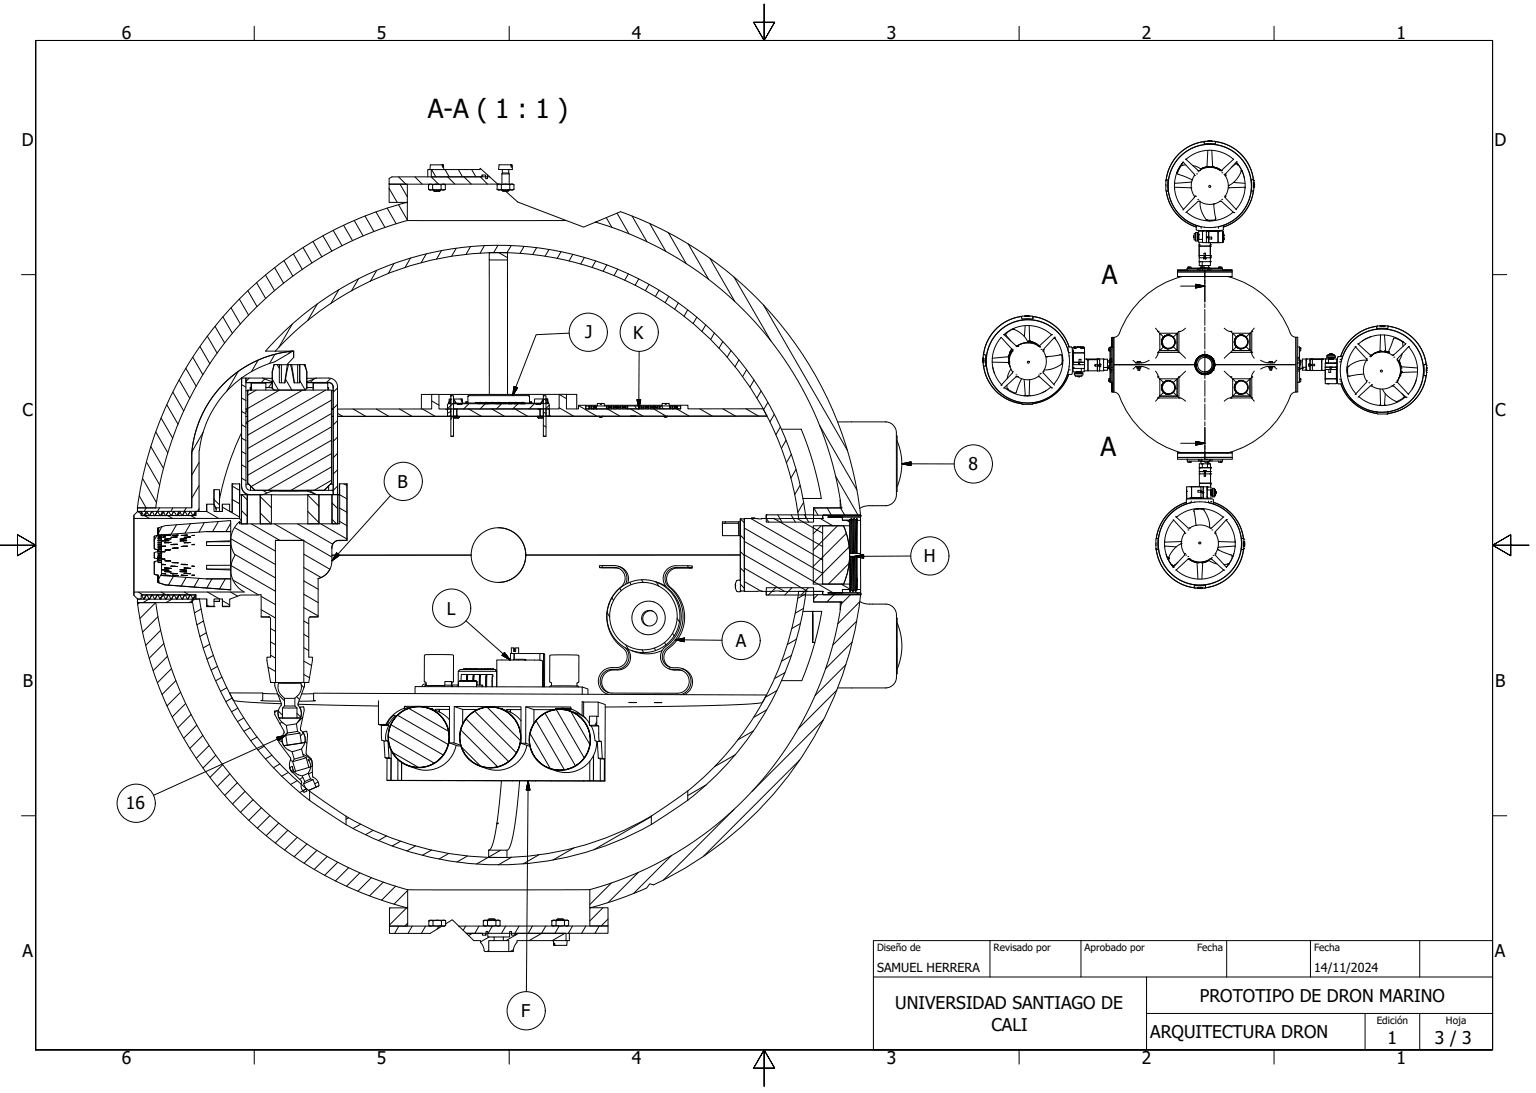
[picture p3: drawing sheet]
<svg xmlns="http://www.w3.org/2000/svg" width="1687mm" height="1200mm" viewBox="0 0 1687 1200" stroke-linecap="round" stroke-linejoin="round" font-family="sans-serif">
<defs><g id="words">
<g font-size="28.8">
<text x="470" y="130">A-A ( 1 : 1 )</text>
<text x="1210" y="312">A</text>
<text x="1209" y="500">A</text>
</g>
<g font-size="19.2">
<text x="134" y="43">6</text>
<text x="414" y="43">5</text>
<text x="694" y="43">4</text>
<text x="974" y="43">3</text>
<text x="1254" y="43">2</text>
<text x="1534" y="43">1</text>
<text x="24" y="160">D</text>
<text x="1641" y="160">D</text>
<text x="643" y="372">J</text>
<text x="696" y="372">K</text>
<text x="25" y="457">C</text>
<text x="1642" y="457">C</text>
<text x="1064" y="516">8</text>
<text x="437" y="535">B</text>
<text x="1015" y="617">H</text>
<text x="491" y="675">L</text>
<text x="808" y="710">A</text>
<text x="25" y="754">B</text>
<text x="1642" y="754">B</text>
<text x="138" y="889">16</text>
<text x="25" y="1051">A</text>
<text x="1642" y="1051">A</text>
<text x="1318" y="1099">PROTOTIPO DE DRON MARINO</text>
<text x="983" y="1108">UNIVERSIDAD SANTIAGO DE</text>
<text x="572" y="1116">F</text>
<text x="1089" y="1131">CALI</text>
<text x="1263" y="1139">ARQUITECTURA DRON</text>
<text x="1524" y="1145">1</text>
<text x="1576" y="1145">3 / 3</text>
<text x="134" y="1168">6</text>
<text x="414" y="1168">5</text>
<text x="694" y="1168">4</text>
<text x="974" y="1168">3</text>
<text x="1254" y="1168">2</text>
<text x="1534" y="1168">1</text>
</g>
<g font-size="13.7">
<text x="963" y="1067">SAMUEL HERRERA</text>
<text x="1443" y="1067">14/11/2024</text>
</g>
<g font-size="11">
<text x="963" y="1044">Diseño de</text>
<text x="1091" y="1044">Revisado por</text>
<text x="1191" y="1044">Aprobado por</text>
<text x="1315" y="1044">Fecha</text>
<text x="1443" y="1044">Fecha</text>
<text x="1512" y="1124">Edición</text>
<text x="1588" y="1124">Hoja</text>
</g>
</g></defs>
<!-- layer: 0 -->
<path d="M0 4h1679v1188h-1679h1679" fill="none" stroke="#fff" stroke-width="1.1"/>
<!-- layer: Borde (ISO) -->
<g fill="none" stroke="#000" stroke-width="1.1">
<path d="M839 4v40l-11-20h23l-12 20 12-20h-23l11 20zM279 29v15M559 29v15M1119 29v15M1399 29v15M39 44v1108v-1108h1600v1108h-1600h1600v-1108zM24 301h15M1639 301h16M0 598h39l-20-11v23l20-12M1639 598l20 12v-23l-20 11h40h-40l20-11v23zM24 895h15M1639 895h16"/>
<path d="M279 1152v16M559 1152v16M839 1152l12 20h-23l11-20v40v-40l-11 20h23zM1119 1152v16M1399 1152v16"/>
</g>
<path d="M959 1032h680v120h-680zM1087 1032v40M1187 1032v40M1347 1032v40M1439 1032v40M1559 1032v40M959 1072h680M1259 1072v80M1259 1112h380M1499 1112v40M1559 1112v40" fill="none" stroke="#000" stroke-width="1.1"/>
<!-- layer: Visible (ISO) -->
<g fill="none" stroke="#000" stroke-width="1.1">
<path d="M1322 156l1 2h12v-2M1322 156h.1M1323 155l-1 1M1323 155a48 48 0 0 0-42 42M1323 155l-7 2-9 3-6 3-6 6-6 6-3 6-3 8-2 8M1326 155h6zM1326 155h5zM1326 155h.1M1327 155h2M1327 155h-4M1327 155h3M1329 155h.1"/>
<path d="M1329 155h1M1329 155h-2M1330 155h5M1330 155h-1M1331 155h.1M1335 155a48 48 0 0 1 42 42M1335 155l9 2 7 3 7 5 6 5 5 6 4 7 2 7 2 8M1335 155v1M1335 156h.1M1299 178h.1M1299 178l13 14a23 23 0 0 0 0 25M1302 175l14 12"/>
<path d="M1327 165l-1 17-1 1h1l-7 3M1331 165l1 17v1h-1l6 2 4 2M1355 175l-5-4-7-4-7-1-9-1-8 1-5 2-6 3-5 4M1355 175l-13 12M1358 178l5 8 4 10M1358 178l-12 13-1 1a23 23 0 0 1 0 25h1M1358 178h.1M1358 180l2 2M1358 180h-1l-4 4M427 196v6h120M472 186l1-5h14v5M474 186h-4v8"/>
<path d="M485 181l1 2h1l-1-2M527 185v1h-53v8h55v-2h4v4h2v-4M529 192v2M538 194h-108M548 181v5h15l-1-5h-14M551 191h8M551 191v11M552 190h7M552 186v4M552 190l-1 1M559 186v4M559 190v1"/>
<path d="M559 191v11M561 181v2h1v-2M1281 197l2 1v12l-3-1zM1292 190l4-7 4-5-4 4-4 8-2 7v9l1 7 2 6 3 6 4 5M1293 190l2 2M1293 190h.1M1295 192h.1M1295 192l14 6M1297 182h.1M1297 182l-4 8M1302 181l-5 1M1309 200l-19 1"/>
<path d="M1310 182l9 3M1316 187h.1M1319 185l1 1M1319 186l4-2 6-1a20 20 0 0 1 12 4 20 20 0 0 0-22-1zM1320 185l3-1-3 1M1324 183h1l-6 2M1333 183h-1l3 1M1333 183h.1M1335 184l3 1-3-1M1335 184h.1M1335 184l6 3M1340 186l1 1"/>
<path d="M1342 187h-1a22 22 0 0 0-25 0M1342 187h-1M1360 180l3 5 3 7 1 7v6v6l-2 7-3 6-5 6M1363 187l-1 4-4 6-3 3-6 4M1363 187h.1M1376 197l-2 1v11h3M1376 197h.1M1376 197h1M1377 197v5M471 208l1 1h16l1-1M471 208l1 1 3-1 12 1 2-1M471 203l1-1 12 1 3-1 2 1"/>
<path d="M471 203v5M472 202l-1 1M475 203v5M476 209l1 1h6l1-1M476 209h8M476 209h.1M484 209h.1M484 203v5M488 202l1 1M489 203v5M546 203l1-1h16l1 1M546 203l2-1 3 1 11-1 2 1"/>
<path d="M546 203v5M551 203v5M551 209h.1M559 209l-1 1h-6l-1-1M559 209h-8M559 209h.1M560 203v5M564 208l-1 1h-16l-1-1M564 208l-2 1-2-1-4 1-5-1-3 1-2-1M564 203v5M1280 202v2M1281 210a48 48 0 0 0 33 39l-12-6-10-9-8-11z"/>
<path d="M1290 205v1M1290 201v1M1290 206h18M1290 206v1M1290 200h.1M1290 200v1M1312 217l-13 13M1312 217h.1M1345 217h1M1346 217l12 13M1355 200l12 1M1367 205v2"/>
<path d="M1367 206h-18M1367 205h.1M1377 209l-2 7-2 7-7 11-10 9-12 6a48 48 0 0 0 33-40zM1377 209h.1M1377 200v6zM1377 204v1M1377 201v5zM1377 202v2M1377 202v1M1377 203h.1M1377 204h.1M1377 206h.1"/>
<path d="M1377 202v3M1377 204v5M1377 203v1M681 232a400 400 0 0 1 264 333M1286 220v1M1299 230h.1M1303 233l5 3 7 4 7 2h7M1318 221v7l3 7a8 8 0 0 0 11 7l2-1M1333 224l2 16-1 1M1354 233l-7 5-6 3-12 1M1355 233l-14-12h-1a23 23 0 0 1-24 0l-14 12M1368 227h.1"/>
<path d="M447 242a380 380 0 0 0-276 316h-20M447 242v-40h-20v20h20a400 400 0 0 0-296 335M447 242h175M654 244a380 380 0 0 1 269 305M1312 259h-1v1M1313 256h-1v7h1M1313 247l1 2M1314 248v1M1315 256v7M1315 255h-2v10h2M1315 256v-1v10v-2M1315 256h.1"/>
<path d="M1315 258h1h-1M1315 257h1h-1M1315 257h.1M1315 257v-1v7v-1M1315 259h.1M1315 258h1M1315 258h.1M1315 259h1M1315 260h1M1315 257h1M1315 258v1M1316 257h.1"/>
<path d="M1316 257l1 6M1316 259h-1v3M1319 251v-2a46 46 0 0 1-28-71 46 46 0 0 1 76 1 46 46 0 0 1-29 70v2M1321 254v12h22v-2M1321 254h.1M1325 254v6h2v-6v11M1325 254h.1M1325 242h.1M1325 242h2M1327 242h2M1327 242h.1M1327 260v1h-2v-1"/>
<path d="M1327 254h-11v3M1331 242h-2M1331 242h.1M1332 242h.1M1332 242h-1M1334 241h.1M1338 254v12M1338 254h.1M1339 254h-13M1339 254h4v1M1339 254h.1M1343 257v1"/>
<path d="M1343 257h.1M1343 255v2M1343 255v2zM1343 259v4M1343 259v2M1343 255h.1M1343 255v4M1343 258v4M1343 259h.1M1343 255v3M1343 258v1M1343 256v1z"/>
<path d="M1343 259v-1v1M1344 248l-1 5h-9h-19l-1-1v-3M1344 247v1M537 277h20v8h-20zM1311 261h.1M1311 260h.1M1311 261h1M1311 260v1M1315 263h.1M1315 262h1h-1M1315 262h1zM1315 262h.1"/>
<path d="M1315 261v1M1315 261h.1M1315 261h1M1315 262h1M1316 263v3h5M1317 263h4M1317 268h.1M1317 270h12M1317 268v13M1317 266v14M1321 263h.1M1322 278h2"/>
<path d="M1322 278v2M1324 278v2M1327 265v1M1327 266h12M1327 266v-5h-2v5M1327 266h.1M1329 268v13zM1329 268v13M1329 266v2M1331 260h-4v2h4M1331 260v2zM1343 263v3z"/>
<path d="M1343 263v1M1343 261v1M1343 262v1M1343 263h.1M1343 262v2M1343 264h.1M1343 264v1zM1343 261v1zM1343 261h.1M1343 262h.1M1343 262v1zM1343 260v-1v1"/>
<path d="M537 285v148M557 285v148M1293 298h60M1304 297h13M1304 294v3M1304 294h13M1304 294h4M1305 293l1 1M1305 293h.1M1305 294h1M1305 293h2h-2l-1 1M1306 293v1"/>
<path d="M1306 293h.1M1306 293h2v1M1308 294h10M1315 294v3M1317 297h1M1317 294h1M1317 294v3M1317 281h.1M1317 280h1M1317 280v7M1317 287h12M1317 287v5h3"/>
<path d="M1318 280h5v3h-6M1318 280h4M1318 297h3M1318 294h1M1318 294v3M1318 294h9M1319 292l-1 2M1319 294h4M1320 294h1M1320 292h.1M1321 294l-1-1h2h-3v1M1321 293h.1"/>
<path d="M1321 293v1M1321 293h2v1M1321 297h.1M1321 297h6M1321 296v1M1322 283v1h2M1322 280l1 3M1323 282h1zM1323 283h1zM1323 294h5M1324 280h.1M1324 284h.1"/>
<path d="M1324 280h4M1325 283l-1 1M1327 294v3M1327 297h2M1327 294h2M1327 292l1 2M1328 294h10M1328 294h.1M1328 280h1M1328 280h-4v3h5M1329 297h14M1329 294h14h-1"/>
<path d="M1329 294v3M1329 287h.1M1329 281v11h-9v-5M1330 294v3M1338 294h4M1339 293l1 1M1339 293h.1M1339 294h1M1339 293h2M1340 293h.1M1340 293v1M1340 293h2v1"/>
<path d="M1341 293h-3v1M1343 296h10l-60 1h11M1343 297h.1M1343 296v1M1343 294v3M1353 296v8h-60v-7M1298 304a106 106 0 0 0-70 64l-5 2M1348 304a106 106 0 0 1 71 64l4 2M1122 348l1 2h11v-2M1122 347a49 49 0 0 0-42 42M1122 347v1M1122 348h.1"/>
<path d="M1122 347l-8 2-7 3-7 4-6 5-5 5-5 9-2 6-2 8M1125 347h6zM1125 347h.1M1126 357l-1 12M1126 347h3M1126 347h4M1127 347h.1M1127 347h-1M1127 347h1M1128 347h1M1128 347h.1M1129 347h.1"/>
<path d="M1130 347h.1M1130 347h-1M1130 347h-8M1130 347h4M1130 357l1 17 1 1h-1l5 1 5 4M1131 347h.1M1134 347h.1M1134 347l7 2 7 2 12 8 8 9 6 13M1134 348v-1a48 48 0 0 1 40 34M1134 348h.1M1512 358v1M1512 358h.1"/>
<path d="M1512 358a48 48 0 0 0-40 33M1512 358l-12 3-7 4-6 4-8 9-4 8-3 5M1515 358h6zM1517 358h3M1517 358h-5M1520 358h5M1525 358a48 48 0 0 1 41 42M1525 358l-1 3h-12v-2M1525 358l7 2 9 4 8 4 5 5 5 7 3 6 3 6 1 8M1099 370h1M1100 370l12 14M1100 370l-6 9-4 11v10l2 10"/>
<path d="M1102 367h1M1103 367l13 13M1105 368v1M1105 369l5 5M1112 361h.1M1112 361l-7 5v2M1112 361l5 2 6 4 6 8M1129 375a20 20 0 0 1 12 5 21 21 0 0 0-12-5zM1130 376a20 20 0 0 0-13 4h-1M1133 377a20 20 0 0 0-16 3M1139 378l-8-3 6 2 4 3M1142 380h-1a23 23 0 0 0-25 0"/>
<path d="M1142 380h-1M1154 367l-5-4-7-3-6-2-9-1-7 1-6 2-6 4-5 3M1155 367l-13 13M1158 370l-13 15a23 23 0 0 1 1 24M1158 370h.1M1160 373l-2-2 4 5 3 7 2 13M1221 370h2M1223 370v30h6M1223 370v60M1269 360l3 4M1272 364l2 3M1272 364h.1"/>
<path d="M1274 366v1M1274 366l4 4M1274 367v17M1276 376h.1M1276 374v1M1276 377h.1M1276 373v1M1276 378v1M1276 372v1M1277 379v1M1277 371h.1M1277 371v1"/>
<path d="M1278 370l-1 1M1279 369l-1 1M1280 369h-1M1281 368h-1M1282 368h-1M1283 368h-1M1284 368a8 8 0 0 0-8 6 8 8 0 0 0 6 9M1284 368a7 7 0 0 1 6 8 7 7 0 0 1-7 6M1289 370l4-4v19M1293 367v17M1295 364l-2 3v-1h-19M1295 364v23h-23"/>
<path d="M1302 360l-4 3-3 1M1344 360l5 4h3l2 3M1354 366v1M1354 366l4 4M1354 367v17M1354 366h19M1356 376h.1M1356 374v1M1356 377h.1M1356 373v1M1356 378v1M1356 372v1"/>
<path d="M1357 379v1M1357 371v1M1358 370l-1 1M1359 369l-1 1M1360 369h-1M1361 368h-1M1362 368h-1M1363 368h-1M1364 368a8 8 0 0 0-8 6 8 8 0 0 0 6 9M1364 368a7 7 0 0 1 6 8 7 7 0 0 1-7 6M1373 366l-4 4M1373 366v19l-4-4"/>
<path d="M1373 367v17M1375 364l-2 3v-1M1375 364v23h-23M1378 360l-3 4M1423 370v30h-6M1423 370h2v60h-2M1423 370v60M1491 377l14 13M1496 374l11-5 13-1 12 2 7 4 5 4M1506 370a39 39 0 0 0-14 8M1516 368v17l-1 1h1l-5 1-4 3M1521 368l1 18h-1h4"/>
<path d="M1531 372v-1h2l7 4M1531 372l-5 11-2 4M1540 375h.1M1540 375l1 5M1544 377l-13 13M1544 377h.1M302 385a332 332 0 0 1 347-92 332 332 0 0 1 228 276M323 385h-31a340 340 0 0 1 356-101 340 340 0 0 1 237 285h-8M323 385v7M323 392l-8 8M1080 395v2M1080 394v1"/>
<path d="M1080 397v4M1080 395h.1M1080 392v6zM1080 397h.1M1080 393v5zM1080 394h.1M1080 389v5M1080 389h1M1081 389h.1M1081 389l2 1v12l-3-1M1090 398h18M1108 398l1 3"/>
<path d="M1108 398v1M1108 390h.1M1108 399l2 4M1109 388h.1M1109 388l-1 3v-1M1110 385l-2 5M1110 385l-1 3M1110 385h.1M1111 384v-1l-2 5M1111 387l1-2-2 5M1111 383l-2 5-1 4v-1l-18 2M1112 383a20 20 0 0 0-3 19 20 20 0 0 1 3-18"/>
<path d="M1112 384v1M1112 385a22 22 0 0 0 0 24M1112 385h.1M1164 390l-15 1M1164 390h2M1164 390h.1M1166 390v4a8 8 0 0 1-7 10l-5 1-7 1M1166 390h.1M1166 393h1M1167 392v1M1167 393v3M1167 397v2"/>
<path d="M1167 397h-1M1167 392h.1M1167 396v1M1167 396l-1 8-2 6-3 7-4 5M1173 383h.1M1173 381h1M1173 386a46 46 0 0 0-70-27 46 46 0 0 0 0 76 46 46 0 0 0 71-29h1M1173 386h1M1174 386l1 1M1174 381h3l1 1v28l-1 1h-5M1178 399h.1M1178 397h.1"/>
<path d="M1178 397v7M1178 385l1 14M1178 385l1 1M1179 387h12M1179 381h-1v4M1180 381h.1M1180 382h2zM1180 381h3M1180 382h.1M1180 381h-1M1180 381h1M1181 382h.1"/>
<path d="M1181 381h1zM1181 381h.1M1181 381h-2h2M1181 381v1M1181 381l-1 1M1181 381h-1M1182 381l1 1M1182 381h1M1182 381h.1M1183 381h.1M1183 381h4M1183 381v1"/>
<path d="M1183 381h1M1184 381h.1M1184 381h-1h1M1184 381h2M1184 381h1h-1M1184 398h1h-6h6v2h-6M1184 398h1M1185 381h.1M1185 394v4h2v-4M1185 394h2zM1186 381h.1M1186 398v2h-1"/>
<path d="M1186 381h1h-1M1186 381h1zM1186 381h1M1187 382h.1M1187 382h1M1187 381h.1M1187 381h-4M1187 381h1h-1M1187 398h4M1188 381h-1M1188 382h-1M1188 382h.1"/>
<path d="M1188 381h2zM1188 381h1M1188 382h2zM1188 381h.1M1189 382h.1M1189 381h.1M1189 381h1M1189 382h-1M1189 382h1M1190 381l1 1v22h-12M1190 381h-11M1190 382h.1"/>
<path d="M1191 386v12M1191 385v1M1191 398h-5v2h5M1191 394h2v1M1193 395h13zM1195 395v12M1195 395h.1M1205 394h.1M1205 394h7M1206 395v-1h-13v1M1208 395v6h-3v-6v6v-1h-2M1208 394h.1"/>
<path d="M1208 400h1M1212 394h.1M1212 394h4v9h-4M1212 394v13h-4M1218 384v-1v2h1M1218 385h.1M1218 384h.1M1218 384h1M1219 384l-1 1M1219 384v1M1219 395v6M1219 395h.1"/>
<path d="M1219 395l-3 1M1219 385v10M1219 395v2M1219 397v8M1219 382v-1v14M1219 382v3M1219 382h-1v2M1219 381h2M1219 395h2M1219 397h2M1219 394h2M1221 381h.1"/>
<path d="M1221 381v-11v60v-10M1221 381v14M1221 395v2M1221 397v6M1244 396l3 2h7M1249 398h3M1249 397v1M1249 397h3M1249 397h.1M1253 397h.1M1253 397v1M1254 398h.1"/>
<path d="M1262 395l-5 3h-3M1272 387l-1 2-2 4M1274 384l-2 3M1274 384v1M1274 385h19M1277 380h.1M1277 380l1 1M1278 381l-4 4M1278 381h1M1279 382h1M1280 382h1M1281 383h1"/>
<path d="M1289 381l4 4M1293 384l2 3 7 6M1293 384v1M1313 400h1M1314 400a10 10 0 0 0 9 10h-1M1314 394h.1M1315 393h.1M1316 392h.1M1323 391h1M1323 390a10 10 0 0 0-10 10 10 10 0 0 0 10 11 10 10 0 0 0 11-10M1323 390a10 10 0 0 1 11 10M1323 391a9 9 0 0 0-9 9"/>
<path d="M1323 390v1M1324 390v1zM1324 391a10 10 0 0 1 9 9 10 10 0 0 0-9-9M1324 392a8 8 0 0 1 7 9 8 8 0 0 1-9 7M1330 392h.1M1332 393h.1M1332 394a11 11 0 0 0-17 0 11 11 0 0 0 5 17 11 11 0 0 0 14-11M1332 394l2 6M1334 400h-1v1M1334 400v1M1352 387l-8 6M1352 387h.1"/>
<path d="M1354 384l-2 3M1354 384v1M1354 385h19M1357 380l1 1M1358 381l-4 4M1358 381h1M1359 382h1M1360 382h1M1361 383h1M1362 383h.1M1373 384l5 9M1373 384v1"/>
<path d="M1384 395l8 3h7l3-3M1394 398h.1M1394 397v1M1394 397h.1M1394 397h3M1397 397h1M1398 397v1h-3M1425 398h1M1425 381h2v13M1425 394h2M1425 392h2M1427 394v10"/>
<path d="M1427 381l1 1h1M1427 397h1l1 1M1428 395v2M1428 395l2 1M1428 395h-3M1429 383h.1M1428 398h.1M1429 382h-1v1M1429 383v2h-2M1429 398h.1M1429 398v2l-2 1M1429 382v1"/>
<path d="M1430 396h.1M1430 396v8M1434 394h1M1435 395v1M1435 396v10M1435 394h.1M1435 395h.1M1439 394h.1M1439 395h.1M1439 394v1M1439 399v3M1439 399h-1v2"/>
<path d="M1439 395v4M1440 394h13M1440 394h13h-13M1441 395v5h-2v-5M1441 394h.1M1441 394h-11v2M1441 394v1M1441 400h3M1444 400v1M1452 394v13M1453 394h.1M1453 394h4"/>
<path d="M1455 399v22h13M1455 399h.1M1456 398h.1M1456 398l-1 1M1456 399h1M1457 399h.1M1457 399h-1M1457 394h.1M1457 391v2h3h7v-2M1458 389v2h2h5v-2M1458 391h-1h10h-2M1458 393h7"/>
<path d="M1459 398h.1M1459 394h.1M1459 394v4M1459 393v1v-1M1459 393v1zM1460 393v1M1460 393v1v-1M1460 389h4zM1461 393v1M1461 388v1h-3h7h-2v-1M1461 388v1h2v-1M1461 388v1"/>
<path d="M1461 389h.1M1461 388h.1M1461 388h1h-1M1461 389h1zM1461 388h2M1462 393v1M1463 393v1M1464 393v1M1464 393v1v-1M1464 394h-8v4M1464 394h4v11M1466 399h1"/>
<path d="M1466 399h-9M1467 399h-1M1467 399h.1M1468 398h.1M1473 391l-3 1-1 1v26l1 2 4 1M1473 396a46 46 0 0 1 70-27 46 46 0 0 1 1 75 46 46 0 0 1-71-27M1473 397h-2M1473 396v1M1473 391h.1M1477 386l-1 1M1488 380l13 14v1M1489 381l-7 11-2 7-1 7"/>
<path d="M1501 395l-7 1-8 3a8 8 0 0 0-6 11v2M1501 395a22 22 0 0 0 0 24v1M1505 390h1a23 23 0 0 1 24 0h1M1505 390h1M1509 388h.1M1515 386l-6 2M1522 386h3zM1524 387l-5-1a19 19 0 0 0-11 3M1524 387a20 20 0 0 0-16 2M1531 390h-1M1535 394l-1 1a21 21 0 0 1 1 23M1535 394h-1"/>
<path d="M1536 396l2 4 1 6-1 5-2 4a20 20 0 0 0 0-19zM1536 396l3 7-1-1 19 2M1536 396v1M1536 396l3 6-1-1M1537 396l1 3M1537 396h.1M1538 399h.1M1540 388l-4 8M1547 381l4 5 3 7 3 11-1 12-5 11M1547 380l-12 14M1547 380h.1M1566 400l-2 1v11h2"/>
<path d="M1566 400h.1M1566 400l1 4M265 415v119a10 10 0 0 0 8 9M265 415v5zM265 415h.1M289 415l10 4M289 415h-19v5h29v-1M289 415h10M299 419h.1M299 420h.1M299 408h.1M299 408v18"/>
<path d="M301 400h6v20h6l4-20M301 400l-2 8v18l2 2h34M301 400l-2 8M307 402v-2h2v20M309 400h7M316 400h1M316 400l-3 20M317 400h2M319 400l4 20h6v-20M319 400h1M320 400h7M320 400l3 20"/>
<path d="M329 400v20M329 402v-2h-2v20M329 400h6M335 400l2 8v18l-2 2M335 400h.1M335 400l2 8M337 408h.1M337 408v18M337 419h.1M337 420h.1M347 415h-10M347 415h14a10 10 0 0 1 10 10v118h-5v-118a5 5 0 0 0-5-5h-24v-1"/>
<path d="M347 415l-10 4M1080 401l2 8 2 7 5 7 5 6 5 5 9 5 6 2 8 2M1080 401a48 48 0 0 0 42 42M1090 403l4 10 6 9M1110 405l-2 5-2 6M1112 409l-12 14M1112 409h.1M1122 416l-6 14M1125 416l1 18M1131 417l-1 17M1146 409h.1M1146 409l12 14"/>
<path d="M1178 404h.1M1178 404h1M1179 404h.1M1179 404v4h3M1181 409h7M1181 409l-1 1h9l-1-1M1181 412v1h1h6v-1M1182 408h.1M1182 408h6M1182 409h-1h7h-1M1182 408v1M1182 409h.1"/>
<path d="M1182 409v-1v1M1182 408v1v-1M1183 409h.1M1183 409v-1v1M1183 409h1M1183 408v1M1183 409l1-1v1M1184 413l1 1M1184 409h.1M1184 408v1M1185 408v1M1185 414h.1"/>
<path d="M1185 413h.1M1186 408v1h-2M1186 409h1M1186 413l-1 1M1186 409v-1v1M1186 409h.1M1186 408v1M1187 409v-1v1M1187 408v1M1187 409h.1M1187 408v1zM1188 408h.1"/>
<path d="M1188 404v4M1189 410v2h-3h-6v-2M1191 404v4h-3M1191 407h14M1203 400v2zM1203 402h.1M1203 400v2M1203 400h.1M1205 402v5M1205 402h3v5h-3zM1205 402h-2M1205 407h.1"/>
<path d="M1205 402h3M1207 401v1M1208 401v1zM1208 402h.1M1209 400h.1M1209 400v2l-1 1M1216 403v3h-4M1216 403h.1M1216 404l3 1M1218 402v2M1218 403h.1M1218 402v3h1"/>
<path d="M1218 418v-1v2h1M1218 418h.1M1218 404h.1M1218 403h1M1218 418h1M1219 403l-1 1M1219 403v1M1219 418h-1M1219 418h.1M1219 405h.1M1219 405v1M1219 405v2"/>
<path d="M1219 406v9M1219 407v13v-1M1219 401v4M1219 401h-1v2M1219 415v4M1219 415h-1v3M1219 408h2M1219 407h2M1219 406h2M1219 420h2M1221 403h.1M1221 403v3"/>
<path d="M1221 406v1M1221 407v13M1229 400h-6v30M1229 400h15M1244 400h18M1249 404h4M1249 404h.1M1249 404h1M1249 404v-2h4v2M1250 406h2M1250 404h2M1250 404v2"/>
<path d="M1251 402v2M1252 404h1M1252 404v2M1254 402h-7l-3 3M1254 402h.1M1254 402l8 3M1269 407l5 10M1274 416v1M1274 416h19v1M1274 416l4 4-1 1M1274 417v17M1279 419l-1 1"/>
<path d="M1280 419h-1M1281 418h-1M1282 418h-1M1283 418h-1M1284 418a8 8 0 0 0-8 6 8 8 0 0 0 6 9M1284 418a7 7 0 0 1 6 8 7 7 0 0 1-7 6M1289 420l4-4v19M1293 417v17M1295 414l-2 3M1295 414v23h-23M1302 407l-7 7M1312 400h-50"/>
<path d="M1312 400a11 11 0 0 0 11 11 11 11 0 0 0 11-11M1312 400a11 11 0 0 1 11-11 11 11 0 0 1 11 11M1313 401h1zM1315 407h.1M1316 409h.1M1324 410v1zM1324 410h-1v1M1324 410a10 10 0 0 0 9-9 10 10 0 0 1-9 9zM1330 409h.1M1332 407h.1M1333 401h1M1334 400h51"/>
<path d="M1344 407l8 7 2 3M1354 416v1M1354 416l4 4M1354 417v17M1354 416h19M1359 419l-1 1M1360 419h-1M1361 418h-1M1362 418h-1M1363 418h-1M1364 418h.1M1364 418a7 7 0 0 1 6 8 7 7 0 0 1-7 6"/>
<path d="M1364 418a8 8 0 0 0-8 6 8 8 0 0 0 6 9M1373 416v1M1373 416l-4 4M1373 416v19l-4-4M1373 417v17M1375 414l-2 3M1375 414v23h-23M1378 407l-3 3v4M1384 405l9-3h6l3 3M1385 400h17M1394 404h4h-1M1395 406h2"/>
<path d="M1395 404h2M1395 404v2M1396 402v2M1397 404v2M1398 402h-4v2h1M1398 402v2M1402 400h15M1417 400h6v30M1425 420h.1M1425 420h1M1425 404h2M1425 406h2"/>
<path d="M1425 407h2M1427 404v2M1427 406v14h-2M1427 405h1M1427 415h1l1 1M1428 401v4M1428 416h.1M1428 416v1h1M1429 417v2h-2M1429 416v1M1430 404v2l5 1M1430 403h.1"/>
<path d="M1430 404l-2 1M1430 403h5M1435 405v1M1435 407h.1M1435 406h.1M1435 407h20M1438 401h.1M1438 402v-2v2h1M1438 402h.1M1438 401v1M1439 406v-5h2v6h12M1439 406v1"/>
<path d="M1439 401h2M1439 400h.1M1439 402v4M1439 407h.1M1440 400v1M1441 401h3M1455 403h1M1455 403h.1M1456 403h5v3h-6v11M1456 403h11M1459 406v3h2v-3M1460 406h-1h2"/>
<path d="M1462 403h1h-3l1 3h1M1467 403h-5v3l6-1M1467 403h1M1468 403h-1M1468 403h.1M1468 416h-13M1468 404v13zM1468 402h.1M1468 417v4M1468 404v13M1468 402v1M1468 405h.1"/>
<path d="M1468 417h.1M1471 416l2 1M1473 417h.1M1479 406l1 7 2 6 3 8 4 5M1479 406l1 2M1479 403h.1M1480 404l-1 2M1480 408l-1 1M1480 408h.1M1480 404h.1M1480 403v1M1480 412h.1"/>
<path d="M1498 411l-17 2-1-1M1501 420l-13 13M1501 419v1M1534 419l1 1M1535 418v2M1535 418h.1M1535 420l12 13M1537 414h.1M1538 412l-1 2M1538 412h.1M1538 410h.1M1538 410v2"/>
<path d="M1539 409l-1 1M1555 417a38 38 0 0 1-8 16M1557 408l-18 1h-1h1l-1 4-3 4M1566 412h.1M1566 412a48 48 0 0 1-41 42M1566 412l-1 8-3 6-5 9-4 5-6 5-8 5-6 2-8 2M1567 403v6zM1567 404v1M1567 406v1M1567 404v2M1567 407v1M1567 407h.1"/>
<path d="M1567 408h.1M1567 406h.1M1567 405h.1M1567 405v1M1567 406v2M1567 408l-1 4M270 420h29M272 428h92v102l-8 8h-76l-8-8zM272 429h-2M272 429v101l8 8M272 429v2zM272 428v1"/>
<path d="M275 425v3zM275 425h1M276 421v7zM276 421h16v7M292 425h7M299 420l-4 5M299 426h.1M299 426l2 2M337 426h.1M337 420h24a5 5 0 0 1 5 5M337 426l-2 2M337 425h7"/>
<path d="M344 420v8v-8h16v8M360 425h1v3M364 429h2M474 433h-11v16M495 434h3v45h-3zM495 438l-3 5M495 438v5h-3M495 438h-2v4M495 439h.1M498 438h8M498 438v1M498 438l3 5"/>
<path d="M498 438v5h3M506 438l1 2v-2M506 438h1M507 438h1v5M515 435h-1v7M581 435h1v7M581 435h-67M597 434h3v45h-3zM597 438l-3 5M597 438v5h-3M597 438h-10v5M597 439h.1"/>
<path d="M600 438h.1M600 438l3 5M600 438v5h3M600 438v1M600 438h1M601 438v2M601 438h1v3M614 433h-132M622 433h11v16M1094 426v1M1100 423h.1M1106 423a5 5 0 0 0 4 6l5 3"/>
<path d="M1115 432h.1M1116 430l-1 2M1116 430h.1M1125 435h.1M1125 434h1M1126 434h4M1130 434l2 1M1149 429l-5 2M1154 425l-11 7-7 2-6 1-8-1-6-1-7-4-6-4M1155 426l-14-13a22 22 0 0 1-25 0l-14 13M1221 430h2M1223 430l3 1 3 3a101 101 0 0 0 69 63"/>
<path d="M1272 437l-3 3M1274 435v-1l-2 3M1274 435h19M1276 426h.1M1276 425h.1M1276 424v1M1276 427h.1M1276 423v1M1276 428v1M1276 422v1M1277 429v1M1277 421v1"/>
<path d="M1277 430l1 1M1278 431l-4 4M1278 431h.1M1278 431h1M1279 432h1M1280 432l1 1M1281 433h1zM1282 433h.1M1289 431l4 4M1293 434l2 3h2l5 3M1293 434v1M1352 437h-3l-4 3"/>
<path d="M1354 435v-1l-2 3M1354 435h19M1356 426h.1M1356 424v1M1356 427h.1M1356 423v1M1356 428v1M1356 422h.1M1356 422v1M1357 429v1M1357 421v1M1357 430h1"/>
<path d="M1358 420l-1 1M1359 431h-1l-4 4M1359 432h1M1360 432h1M1361 433h1M1362 433h.1M1373 434l2 3M1373 434v1M1375 437h.1M1375 437l3 3M1423 430l-3 1-2 3a101 101 0 0 1-70 63h5h-60h55M1458 421h.1"/>
<path d="M1458 421h1M1459 421h.1M1460 421h-1M1468 421h.1M1473 421a48 48 0 0 0 39 33l-6-1-8-3-10-7-9-10zM1491 436l15-13a22 22 0 0 0 24 0l14 13M1492 435l5 4 6 3 8 2 7 1 8-1 6-2 12-6M1516 427v18M1518 427l4 5 6 6a8 8 0 0 0 12-1l2-1M1521 432v13M1539 432l3 3v1M1542 436h.1"/>
<path d="M270 457h2zM270 449h2M272 449l-2 4M364 449h2M364 457h2M371 449h.1M371 449h103v-16h8v16h9v8h-120zM371 457h124M491 457h4zM491 444l1-1h110l1 1v5h-112zM491 449h4v8h-4zM492 443h3"/>
<path d="M493 443h.1M498 457h4zM498 457h3M498 443h3M498 457h.1M498 458h7M498 449h.1M498 443h.1M498 449h4v8h-4zM502 449h.1M502 449h91v8h-91zM502 443l1 1h2v-1h1l1 1v-1v1h-5z"/>
<path d="M502 443h.1M503 443h2M505 457h85M505 458l-1 1h-6M505 457v1M506 443h1M507 443h.1M512 442h.1M512 443h-5M512 442h14M514 442h-2M514 441h-2v2"/>
<path d="M522 442h1M523 442h.1M524 442h-1M524 443h.1M524 442h.1M525 443h1h-4M525 442h.1M525 442h-1M526 442h.1M526 443l1-1h2v1M526 443h3M526 442v1"/>
<path d="M527 442h-1M528 442h1M529 442h.1M529 442v1M529 442h4M529 443h1M530 442h-1M530 442h1M530 442h.1M531 443h.1M531 442h.1M531 443h1"/>
<path d="M532 443h4zM532 443l2-1h1l1 1M532 443h4M533 442h.1M533 442l-1 1M535 442h1M535 442h.1M536 442h-1M536 442v1M536 442h.1M536 442h3M536 443h1"/>
<path d="M537 443h.1M538 443h.1M538 442h.1M538 443h1M539 443l1-1h2l1 1M539 443h4M539 442h.1M539 442h-1M540 442h-1M540 442l-1 1M542 442h.1M542 442l1 1"/>
<path d="M542 442h4M543 442h.1M543 443h1M544 443h.1M544 442h-1M544 442h.1M545 443h1M545 442h-1M545 443h5zM545 443l2-1h1l1 1M545 443h4M546 442h.1"/>
<path d="M546 442h-1M546 442l-1 1M547 442h-1M548 442h1M549 442h.1M549 442v1M549 442h4M549 443h1M550 442h-1M550 442h.1M551 443h.1M550 442h1"/>
<path d="M551 442h.1M552 443h.1M552 443l1-1 2 1M552 443h3M553 442h.1M554 442h.1M555 442h.1M555 442h-1M555 443h1M556 442h.1M556 442h-1M557 443h.1"/>
<path d="M557 442h-1M558 443h1M558 442h.1M558 443h5zM559 442h.1M559 442h-1M559 443l1-1h2v1M559 443h3M559 442h-4M559 442v1M560 442h-1M561 442h1"/>
<path d="M562 442h.1M562 442v1M562 442h4M562 443h1M563 442h1M564 443h.1M564 442h.1M564 443h1M565 442h-1M565 443h4zM565 443l1-1h2l1 1M565 443h4"/>
<path d="M565 442h1M565 442h.1M566 442l-1 1M566 442h.1M568 442h1M569 442v1M569 442h.1M569 442h3M569 443h1M570 443h.1M570 442h-1M570 442h.1"/>
<path d="M571 443h.1M571 442h.1M571 442h-1M571 443h1M571 442h1M572 443h4zM572 443l1-1h2l1 1M572 443h4M573 442l-1 1M575 442h.1M575 442l1 1M575 442h9v1h4"/>
<path d="M576 443h1M577 443h.1M582 442h.1M582 441h2v2M584 442h-2M589 443v1h5l-1-1M589 443h.1M589 443h1M590 443h1M590 458h7M590 458l1 1h6M590 457v1"/>
<path d="M591 443h.1M591 443h1M592 443h1M593 457h4zM593 449h4v8h-4zM593 443h1M594 443h3M600 443h3M600 457h3M600 457h.1M600 449h.1M600 443h.1"/>
<path d="M600 449h3v8h-3zM601 440h.1M602 443h.1M603 449h.1M603 457h-3M643 449v-4h-8v4h-13v-16h-8v16h-11v8h239M643 449h105v-4h8v4h82l4 8M643 446h4v3h-4zM647 446h1v3h-1zM648 446h1M649 446h1v3h-1zM650 446h2v3h-2z"/>
<path d="M652 446h1v3h-1zM653 446h1M654 446h1v3h-1zM655 446h11v3h-11zM656 446v-3h3v1h1v-1h3l1 3M656 445h-13M658 457h.1M658 457h-58M658 457h4M658 457v1M658 458h3zM662 457h.1"/>
<path d="M662 457l-1 1M664 445h63M666 446h1v3h-1zM667 446h1M668 446h1v1h2v-1h1v3h-4zM669 446h2v1h-2zM672 446h1M673 446h1v1h2v-1h1v3h-4zM674 446h2v1h-2zM677 446h1M678 446h1v1h2v-1h1v3h-4zM679 446h2v1h-2z"/>
<path d="M682 446h1M683 446h1v1h2v-1h1v3h-4zM684 446h2v1h-2zM687 446h1M688 446h1v3h-1zM689 446h13v3h-13zM692 457h7zM702 446v3zM702 446h2M704 446h1v1h2v-1v3h-3zM705 446h2v1h-2zM707 446h2"/>
<path d="M709 446h1v1h2v-1h1v3h-4zM710 446h2v1h-2zM713 446h1M714 446h1v1h2v-1h1v3h-4zM715 446h2v1h-2zM718 446h1M719 446h1v1h2v-1h1v3h-4zM720 446h2v1h-2zM723 446h1M724 446h1v3h-1zM725 446h11v3h-11zM727 446l1-3h3v1h1v-1h3v3"/>
<path d="M729 457h.1M729 457h-67M729 457h4M729 457l1 1M730 458h2zM733 457h.1M733 457l-1 1M735 445h13M736 446h1v3h-1zM737 446h1M738 446h1v3h-1zM739 446h2v3h-2z"/>
<path d="M741 446h1v3h-1zM742 446h1M743 446h1v3h-1zM744 446h4v3h-4zM842 457h-109M1122 443h.1M1122 442v1M1134 443a48 48 0 0 0 40-32l-6 12-10 10-11 7zM1134 442v2h-11l-1-1M1512 452l1 2h12M1512 452h.1M1516 445h5"/>
<path d="M1516 445h-1M1522 445h.1M1522 445h-1M1524 452l1 2M1525 454h.1M1540 447h-1M265 475a308 308 0 0 0-24 73M272 462l-2 3M495 479h3M597 479h3M858 471h22l12 34 6 22 4 20h-20M920 463h53a12 12 0 0 1 11 12l1 68-2 5a12 12 0 0 1-10 7h-21l-8 3"/>
<path d="M984 479h1v61M211 497v60M211 497h.1M211 497a123 123 0 0 1 111-112l-20 12a116 116 0 0 0-83 97v67h-68M211 497v60l-60 1v3M985 484a64 64 0 0 1 0 50M1353 497v7h-60v-7M1304 504v2h14M1304 504h.1M1304 504v1M1305 506v1h2M1307 507h.1"/>
<path d="M1308 506v1h-1M1316 504v2M1317 518h1M1317 513h.1M1318 506h2M1318 504v2M1318 518h5v2h-6M1318 518h4M1319 513h.1M1318 507h5M1318 507l1 2M1318 506v1"/>
<path d="M1319 513h9M1319 509h-2v11M1319 509h8M1320 506h10M1320 504v2M1320 513h.1M1321 509l-1 4M1322 518h3M1322 517h.1M1322 517h1M1322 516h2h-2v2M1323 516h.1"/>
<path d="M1323 517h.1M1323 516h2v2M1323 518v2M1323 519h1M1323 506l1 1h2M1324 518l-1 1M1325 518h4M1326 504l-1 1M1326 507h.1M1326 509v4zM1327 507h1M1327 506v1h-1"/>
<path d="M1327 509h2v10M1328 507l-1 2M1328 504v3M1329 518h-5v2h5M1329 518h.1M1329 519v13zM1329 519v16M1330 504v2M1331 504v2M1338 506v1h3M1341 507h.1M1342 506v1h-1"/>
<path d="M1343 504v2h-13M1353 502h-60M235 537h6v20h-4l-2-4zM235 537v16M255 531v31M255 531h8M263 531v38M263 531v12h2M270 532h3M275 533v5M299 539h39M299 539v-1h-24a5 5 0 0 1-5-5v-118h-5v118a10 10 0 0 0 10 10"/>
<path d="M299 539l-10 4M299 538h39M338 538h28v5h-18l-10-4zM361 533v5M363 531l3 1M364 530l-8 8M366 538h.1M373 531v44h-110v-2M373 531v12h-2M373 531h8M381 531v62M1303 539h.1"/>
<path d="M1303 537v2M1303 538h.1M1303 537h.1M1303 539v2M1307 534h12v6h2v-5M1309 534v13M1317 520v10M1317 530h12M1317 530v4M1319 538v2zM1319 538h-3v2h3M1321 534v1"/>
<path d="M1321 534h.1M1321 535v11M1323 522h1M1323 520v2M1324 520v2M1326 535v1M1326 535v10M1326 538h4M1326 535h.1M1330 538h.1M1330 538v-3l-27-1v12M1330 538v5"/>
<path d="M1330 538h1zM1330 538h1M1330 540h1M1330 539h1M1331 539h-1h1M1332 537v7M1334 536v9zM1334 536h-2v9h2M1334 537h1M1335 540v-3v7v-2M1335 538v5zM1335 540h1v1v-1"/>
<path d="M1335 540v2M1335 540h.1M1336 540h-1M151 558v4M151 558v3M227 553v8M235 554l3 5M237 557l1 2-1 2M241 557v4M244 553v8M265 543v32M265 543h6"/>
<path d="M269 542v1M271 543v32h-6M271 543h1M272 543v32M286 543v32zM298 543v32h-12M298 543h40M298 543h-26M338 543v32h12M338 543h12M350 543v32M350 543h14"/>
<path d="M364 543h1M364 543v32M365 543v32h6M365 543h6M371 543v32M923 549l1 8M923 549v9M923 549h.1M924 558h-30v7h-52v8h52v-7l51-1M924 558h-30v7M1303 552h.1M1303 546h.1"/>
<path d="M1303 544h.1M1303 542v2M1303 542h.1M1303 541v1M1303 545v1M1303 544v1M1303 547h.1M1303 546v1M1303 547h4M1307 547h13zM1307 547h.1M1307 552a46 46 0 0 0-27 70 46 46 0 0 0 76 0 46 46 0 0 0-28-70"/>
<path d="M1307 552h1M1308 550v2M1312 559h.1M1314 558h1M1316 558l-1 1M1316 558v1M1318 558h2M1318 558h-2M1318 558l6 1 7 1 8 4 4 4M1318 558l-8 1-6 2-7 3-5 4M1319 547h.1M1319 541v-1l2-1v2"/>
<path d="M1320 558l1 1M1320 558v1M1320 547h-13M1321 558h.1M1321 546v-5h-2v6M1321 546h.1M1321 546v1M1321 547h.1M1326 545v1M1326 547h.1M1326 546h.1M1327 550l1 2"/>
<path d="M1328 552h.1M1330 543v4h-11M1330 543h1M1330 542h1M1330 541h1M1331 543h-1h1M1331 542h-1h1M1331 541h-1h1M1331 540h-1h1M1333 551l13 7 8 8 7 10 3 8 2 7a49 49 0 0 0-33-40zM1333 552v1M1333 552l-1-4h-27h-2l-1 5"/>
<path d="M1334 544h1M1335 540v1zM1335 540h1M1336 540v2h-1M147 569v81M147 566v88M158 566h.1M160 562l-2 4M161 562h-1M161 562l3 4h1M164 566h.1M166 562l-1 4"/>
<path d="M167 562h-1M167 562l2 4h1M170 566h.1M173 562l-3 4M173 562h-1M173 562h.1M173 562l3 4h1M173 580l8-3 72-6v12h-26l-54 4zM173 580v7v-1M176 566h.1M178 562l-1 4M179 562h-1"/>
<path d="M179 562h.1M179 562l3 4M182 566h.1M185 562l-3 4M185 562h.1M185 562h-1M185 562l3 4 2-4M190 562l-2 4M191 562h-1M191 561l-1 1M191 561h.1M191 561l3 5 3-4"/>
<path d="M196 562l-2 4M197 561l3 5h1M197 561v1M197 561l-1 1M200 566h.1M203 562l-2 4M203 561v1M203 561l3 5h1M207 566h-1M209 562l-2 4M209 561v1M209 561l3 5h1"/>
<path d="M213 566h-1M215 562l-2 4M215 561v5h-60v-4l2 4h1M215 561v1M219 561h.1M255 562l-3-1v-8h-8v8h-9v-8h-8v8h-12v5h-60v-4h-4l-4 4v3h116M263 573l-6 6-3 9v10l3 9a3 3 0 0 1 0 5l-3 10-1 5 2 6 5 10 8 7h-121v4l4 4h4v-5h60v4h12v8h8v-8h9v8h8v-8l12-4h23v24M263 573l2 1M263 569l2 3M547 579a30 30 0 0 1 30 30M793 573h20v15h-2v-14h-18zM793 574v14"/>
<path d="M793 573v15M811 574v14h-18M813 570h4v79h-4zM813 570v3M817 569h86l1-3h41v1h-36l16 1v3h8v6h-30v64h30v6h-8v4h-16h36v1l-1 1h-40l-1-4h-86zM817 569v1M825 569h.1M828 568l-3 1M828 568l1 1M837 569v1M842 565v4M909 568h36"/>
<path d="M933 577v31M933 570v1h-8M933 571h.1M934 571l-1 36h3M935 569l-1 38M935 569v38M936 571v36M937 571l-1 36M938 569l-1 38M938 569v38M939 571v36M940 571l-1 36"/>
<path d="M941 569l-1 38M941 571v36v-37v37M941 569v1M945 565v1h-1h-40l-1 3h-9M945 567v1M945 568v3h-4v-2l-1 2h-1l-1-2-1 2-2-2-1 2-1-1M945 571v36M1276 577h.1M1283 563l9-7 11-5a48 48 0 0 0-33 40l1-7 3-7 5-8zM1288 570l13 14M1289 571l-7 10-2 7-1 8v7l2 8 4 6 4 6-5-7-3-7M1291 567l14 13h1a22 22 0 0 1 24 0l14-13"/>
<path d="M1291 567h.1M1311 560a2.9 2.9 0 0 1 4-1h2a8 8 0 0 1 9 7l2 7v6M1311 560l2 17M1313 577h.1M1347 571l4 6 3 5 2 7 1 7-1 7-2 7-3 7-4 6M1347 570h.1M1347 570l-12 14M1359 576h.1M169 588l4-1 4 1v1h-4l4 1v1h-4l4 1v1h-4l4 1v1h-4l4 1v1h-4l4 1v1l-4 1h4v1l-4 1h4v1h-4l-4-1zM169 588v14l4 2M173 595l4 1M173 597l4 1"/>
<path d="M173 599h4M173 589h9h-2M173 587h.1M173 587l4 1M173 591l4 1M173 593l4 1M173 582v5M173 580v1zM173 581v1M173 582v1M173 584v1M177 587h.1"/>
<path d="M177 588l4-1zM177 599h5l-5 1M177 599v1M177 587h1M177 599h5M178 594l8-1zM180 589h2M180 589l-3 1M180 587h1M181 592l7-1zM181 596l7-1zM181 588l7-1z"/>
<path d="M182 593h4M184 595h4M185 591h3M186 587h2M188 590l7-1zM188 598l7-1zM189 588l7-1zM190 597h5M192 589h3M194 587h2M198 592l7-1zM198 594l7-1z"/>
<path d="M199 588l7-1zM199 600l7-1zM201 593h4M201 599h5M201 591h4M202 590l7-1zM202 596l7-1zM204 587h2M205 595h4M206 589h3M211 588h2zM213 597v1"/>
<path d="M213 597l-2 1h2M213 588h.1M227 583l26 1M253 599v21M253 584v10l-26 1v4h26M253 583v1M253 595v4M253 594v1M253 595h-26M253 592v35M302 593l1 156M302 593h32"/>
<path d="M334 593v156M371 593l-3 1-2 2-2 6M381 593h-10l-5 4-2 4v15a20 20 0 0 1-15 19M381 593h-11M813 588v49h-4M1269 596v3M1279 599h.1M1279 595h.1M1279 594h.1M1279 599v1M1279 599l13 1M1279 594v1"/>
<path d="M1297 597l-3 2-5 4-6 9M1298 594l-19 1M1301 584v1a23 23 0 0 0 0 24l-13 14M1301 584h.1M1335 584v1a22 22 0 0 1 0 24l12 14M1335 584h.1M1338 594l18 1M1356 594h.1M1356 594v1M1356 595h1M1356 599l-18 2M1357 599l-1 1"/>
<path d="M1366 596v3M1366 594v6zM1366 596v-5h-2v12h2M1366 599v4M1366 599h.1M1366 597v1M1366 598v1zM1366 595v2M1366 597h.1M169 616l4-1 4 1v1h-4l4 1v14l50 3h26v12l-72-5-8-3v-8l-4-1zM169 612l4 1M169 616v14l4 1"/>
<path d="M169 606v6M173 604h.1M173 606h.1M173 614h.1M173 613v2M173 604v1M173 603v1M173 606h4v1h-4l4 1v1l-4 1h4M173 606h-4M173 614h4v1h-4zM173 604h4v1h-4zM173 601l4 1"/>
<path d="M173 605l4 1M173 615l4 1M173 607h4M173 603l4 1M173 611l4 1M173 613l4 1M173 613v1M173 615h.1M173 609l4 1M173 605v1M177 610v1h-4l4 1v1h-4M177 607h.1"/>
<path d="M177 612h.1M177 613l4 1h-4M177 619l5 1h-5M177 617v1M177 607h1M181 604l7-1zM181 615l7 1zM181 615h5M181 605l-4 1M182 603h6M189 602l7-1zM189 617l7 1z"/>
<path d="M189 617h5M191 601h5M199 619l7 1zM199 619h5M517 609h-153M577 609a30 30 0 0 1-30 30M577 609a30 30 0 0 1-30 30 30 30 0 0 1-30-30M577 609a30 30 0 0 0-30-30 30 30 0 0 0-30 30M813 609h-236M933 610v31M933 611h.1M933 611v10"/>
<path d="M933 611h2M934 611v38M935 611l-1 38M935 611v37M935 611h1M936 607h9M936 611v37M936 611h2M937 611v38M938 611l-1 38M938 611v37M938 611h1"/>
<path d="M939 611v37M939 611h6M940 611v38M945 607v4M945 611v36M1270 603l-1-11 1-1h2v12h-1M1270 603a48 48 0 0 0 42 42M1270 603l2 8 2 7 5 8 5 5 7 7 7 4 14 3M1270 603h.1M1270 603h1M1283 612v1M1283 613h.1"/>
<path d="M1283 613l1 1M1287 619l2 2 1-1M1294 617l-4 3M1305 614l1-1a23 23 0 0 0 24 0l1 1M1305 614l-13 12M1305 613l2 2M1305 613l6 4M1305 613l5 3 5 1h-1l2 19M1306 613a20 20 0 0 0 21 2l-4 2h-6a20 20 0 0 1-11-4zM1306 613l-1 1M1311 617h.1M1311 617h3"/>
<path d="M1312 617l-3-1 3 1M1312 617h.1M1313 617h.1M1314 617h.1M1322 617h-1l7-2-7 2-1 19M1327 615l10 4M1327 615l-3 2M1330 613l1 1M1331 614l13 12M1337 602v1l2 1 13 5M1349 619l-5 1M1352 609h.1"/>
<path d="M1352 609h1M1353 609v1v2M1355 608a38 38 0 0 1-8 15M1366 603a48 48 0 0 1-42 42M1366 603l-2 9-3 7-5 8-5 5-7 6-6 3-6 3-8 1M173 631v1M173 632h.1M173 631v8l8 3 72 5M173 632v1M173 636v1v-1M173 637v1v-1M173 638v1"/>
<path d="M173 634v1M177 629l5 1h-5M177 631l4 1zM178 632h.1M178 625l8 1zM178 625h4M181 623l7 1zM181 627l7 1zM181 623h4M181 627h3M181 631l7 1zM181 631h1"/>
<path d="M188 621l7 1zM188 629l7 1zM188 621h4M188 629h2M189 631l7 1zM189 631h2M198 625l7 1zM198 627l7 1zM198 625h4M198 627h3M199 631l7 1zM199 631h2"/>
<path d="M202 623l7 1zM202 629l7 1zM202 623h4M202 629h3M211 621h2zM211 631h2M211 621l2 1M211 631l2 1M213 631v1M213 622h.1M227 635h.1M227 635h26"/>
<path d="M227 625h26M253 620l-26 1v4l26 1v9M253 620v5M253 625v1M253 635h.1M349 635v42M362 625l-5 6-8 4M661 623h-3l21 1M661 621h-3v2M661 623h14a12 12 0 0 1 11 9 12 12 0 0 1-6 14 43 43 0 0 0 6 67 12 12 0 0 1 2 13 12 12 0 0 1-11 7h-5a15 15 0 0 0-15 13 15 15 0 0 0 11 16M661 621h14a14 14 0 0 1 12 21M661 621v2"/>
<path d="M679 622a14 14 0 0 1 10 18M720 639l11 4M756 621h4v2M756 623h4l-16 1a12 12 0 0 0-12 9 12 12 0 0 0 6 14 43 43 0 0 1-6 67 12 12 0 0 0 4 19M809 637h.1M809 637l-1 3M941 635v-24v36M1288 623h.1M1290 620h.1M1344 626l-5 3-6 4-7 2-7 1-8-1-6-2-8-3-5-4M1347 623h.1M151 657v5"/>
<path d="M151 658v4M161 653l-3 5M161 653l3 4M161 653l-3 4M161 653h.1M167 653l-3 4M167 653h1l2 4M167 653h.1M170 657l3-4 3 4M173 653l-3 4M176 657h.1M176 657l3-4 3 4"/>
<path d="M179 653l-3 4M182 657h.1M185 653l-3 4M185 653h1l2 4M185 653h.1M188 657h.1M191 653l-3 4M191 653h1l2 4M191 653h.1M194 657h.1M195 657h-1M197 653h1l2 4"/>
<path d="M197 653l-2 4M197 653h.1M201 657h-1M203 653h1l2 4M203 653l-2 4M203 653h.1M207 657h-1M209 653h1l2 4M209 653l-2 4M209 653h.1M215 653l-3 4M215 653h.1"/>
<path d="M215 653v4M215 653h-60l3 5M219 658a332 332 0 0 0 121 210M219 658h-68v4M219 657h.1M227 657v9M241 657v3h-6h6M244 657v9M808 644v2M808 643v-3v6M808 644h.1M808 643h.1"/>
<path d="M808 643v1M808 646a3 3 0 0 0 2 3 3 3 0 0 0 3 0M817 649h.1M837 649h.1M842 649v4M894 649h9l1 4h40l1-1v1h-51v-8h-52v8h52v8h30M894 653v8h30M925 647h8l1 2 1-1h1l1 1 2-1 1 1 1-2h4v4M926 641a80 80 0 0 0 0-64h-33v64h34M941 648v-13v13M945 653a400 400 0 0 1-227 318M945 651h.1"/>
<path d="M945 651h-36M1312 645v-2h12v2M1312 645h.1M1312 645l4 1M1315 645h6zM1316 645h.1M1316 645h1M1316 646h2M1316 645v1M1317 645v1M1317 645h1M1318 645v1"/>
<path d="M1318 646h1M1318 645h2M1318 645h1M1320 645h.1M1320 645l-1 1M1324 645l-5 1M1324 645h.1M151 661a400 400 0 0 0 296 336h-19v20h20v-40M151 662l20-1a380 380 0 0 0 277 316M151 662l60-1v-3a340 340 0 0 0 129 221M227 665v1M235 665l-8 1"/>
<path d="M241 660h.1M244 665v1M252 665l-8 1M287 677h9l1 2v42h-4v4l4 24M287 677h9M295 677h1M341 677h-1M349 677h-8l-2 2v42h4l-4 28M349 677h-9M717 671a9 9 0 0 0-11 5 9 9 0 0 0 5 11M882 671h21l-6 25-5 19-11 32h-23M893 674v28z"/>
<path d="M923 661v8M923 669h.1M923 669a380 380 0 0 1-275 308M924 661l-1 8M944 660l8 3h21a12 12 0 0 1 12 12v69l-2 5a12 12 0 0 1-10 6h-53M985 679v32v29M985 684a64 64 0 0 1 0 50M564 711h-2v6M565 717v7M565 715l-1-4v4h2v-4h4v6M593 717v8M597 717v37"/>
<path d="M687 711a14 14 0 0 1 3 15 14 14 0 0 1-13 9h-6a13 13 0 0 0-12 13 13 13 0 0 0 13 13h73a13 13 0 0 0 12-13 13 13 0 0 0-13-13h-5a14 14 0 0 1-14-12 14 14 0 0 1 9-16 41 41 0 0 0-3-63 14 14 0 0 1-1-15 14 14 0 0 1 12-8h14v2h-14a12 12 0 0 0-11 10 12 12 0 0 0 6 13 43 43 0 0 1-7 67 12 12 0 0 0-2 13 12 12 0 0 0 11 7h6a15 15 0 0 1 14 14 15 15 0 0 1-11 15M689 712a14 14 0 0 1 2 15 14 14 0 0 1-12 8h-5a13 13 0 0 0-13 11 13 13 0 0 0 8 14M727 714l-7 3-9 1-9-1-8-3M893 705v-34v34h2M511 734l1 1zM511 734h-2v1M512 734h.1M513 734h-1v1M513 734l-1 1M515 734h-2v1M516 735v-1h1v1M516 734l-1 1"/>
<path d="M517 734h.1M517 734v1M521 734h-4v1M521 734h1M521 734v1M522 734h.1M522 734h3v1M522 734v1M525 734h3M528 734h1M529 734v1M529 734h.1"/>
<path d="M530 734h1M530 734l-1 1M530 734v1M532 734h-1v1M532 734v1M535 734h1M535 734h-3v1M535 734v1M538 734h-2v1M539 735v-1v1M539 734h-1v1M539 734h3"/>
<path d="M541 734v1zM542 734h.1M542 734v1v-1M544 735l2 2h-43v15M546 736l-2-1h-39l-2 2M561 724v-7l37 1v36M564 725l1-1h11v1M576 724h.1M576 725v-1l1 1M577 724h.1M577 725h.1M735 734l5 1 9 1"/>
<path d="M749 734a15 15 0 0 1 12 13 15 15 0 0 1-10 16M297 749h5M297 749h9M302 749v4l7 19M306 749v1M306 750a17 17 0 0 0 6 16v9l-2 2v11M306 750h24M330 750a17 17 0 0 1-6 16v9l2 2M331 749h-25M334 749v4l-5 15a7 7 0 0 0 1 9 9 9 0 0 1 0 11h-4M339 749h-5M339 749h-8l-1 1"/>
<path d="M467 751h1a3 3 0 0 0-5 3M488 753h-20l-2 1M489 752v-4h7v4h-8v2M496 748v6M496 754v-2v2M496 752l1 2M496 749l2-1v-29h-31l-1 1v28l2 2-1 3M497 752v2v-2h6v2M497 753h.1M503 752h.1M509 747v1zM509 747h-4v1"/>
<path d="M513 742h.1M513 742v5M513 740v2M513 740l-1 7M513 740h-6l-1 7M514 747v1zM514 747h-4v1M518 747h.1M518 747h-4v1M518 747v1M520 740v2v5zM520 742h.1"/>
<path d="M520 740h-6l-1 7M521 747h-2v1M522 747v1zM522 747h-1v1M522 747h1v1v-1M523 748v4M524 752v-4h-1h-20v6M527 743h.1M527 742v10M527 740v2M527 740l-1 12M527 740h-6l-1 7"/>
<path d="M529 754v-2h1v2M529 752h-6v2M534 748v6M534 743h.1M534 740v8M534 740l-1 8M534 740h-6l-1 12M541 743h.1M541 742v12M541 740v2M541 740l-1 14M541 740l-6 1-1 13"/>
<path d="M546 754v-29h42h5l3 1v28M604 754l1-1h16h13l2 1M605 749l1 1-1 3M605 749l-1-1v-29h7h24l1 1v28l-2 2v3M639 754l7 2v6M256 768l-4-7h37l-1 8h-1l21 1M256 769l12 1 41 2M289 761l16 1M306 780h-1M309 772v2a12 12 0 0 0-2 14M312 766h12M312 775h12"/>
<path d="M326 777v11M326 777h-16M327 773l89 2M328 770l18-1h-2v-8l498 2-5 8M330 776h3l1 3-2 13a15 15 0 0 0-2 10 11 11 0 0 1 4 13M330 776a15 15 0 0 1-4 18l1 9 2 2M330 776h-1M344 761l-13 1M416 769v26h8M444 777a36 36 0 0 0-20 18M444 777v-2h50v41M444 777l2 1"/>
<path d="M444 775l5 2M456 761v-7h183v8M471 777l8 3a34 34 0 0 1 15 10M471 777h.1M472 778h3h-2M482 779h-4v1M482 779h12M499 775l9 4h16M508 779v15M549 778l8 2M551 778h1h-1M560 779v3"/>
<path d="M561 779v3M572 779h-16v1M577 776l9 3h21M586 779v15M607 779h2M607 779h.1M610 778h16zM617 777h3M619 777h-2M619 777l1 1M621 779h6M627 778h-17h3"/>
<path d="M628 778h-10M641 771h16M667 762h1M691 771h8zM719 771h8zM838 771l-13 2-32 1-128 2M305 780a15 15 0 0 0 9 16l2 9-2 2 2 11M305 780l-3 1v3l8 15a7 7 0 0 1 0 9 9 9 0 0 0 2 10M307 788h23M307 788h3M310 788h16M326 794l-12 2"/>
<path d="M416 795l3 1M424 795h.1M424 795l6-7a4 4 0 0 1 4-2l-4 4-4 6M426 796h.1M426 792v4l-2-1M426 796h1M427 796l-3 7-1 5 1 4 2 1M427 796h-8v16l3 1M436 786a33 33 0 0 1 41-5 33 33 0 0 1 14 39 33 33 0 0 0-37-44 33 33 0 0 0-20 54 33 33 0 0 0 57-8v-2a33 33 0 0 1-49 17 33 33 0 0 1-6-51zM482 781v-2v2M514 787a33 33 0 0 1 42-6 33 33 0 0 1 14 39 33 33 0 0 0-37-44 33 33 0 0 0-21 54 33 33 0 0 0 57-8l1-2a33 33 0 0 1-49 18 33 33 0 0 1-7-51zM557 780a33 33 0 0 1 15 11"/>
<path d="M592 788a33 33 0 0 1 41-4 33 33 0 0 1 13 39 33 33 0 0 0-37-44 33 33 0 0 0-20 54 33 33 0 0 0 57-8v-2a33 33 0 0 1-49 17 33 33 0 0 1-5-52zM626 780l11 4 6 4M635 782v1M639 785h.1M639 786l-4-4-8-4v-2h-50v40h-5v-40l-73-1v41h-5M639 786v-16l2 1v15M639 786h2M641 786l6 8M647 796l2 1M647 786h8v10h-8zM649 797l3 7 2 9 2 1M649 797h9"/>
<path d="M655 786l2 1v-16l8 2-1 84v-24l-3-1-1-18-2-1v-1v-15l-3-1M309 810a15 15 0 0 0 8 13l4 2 2 8-2 3 4 11M309 810l-3 2 1 3 9 13a6 6 0 0 1 2 9 9 9 0 0 0 3 11l4-1M310 810h-1M316 818h-4M327 803l-11 2M329 805l2 11M329 805l-15 2M331 816l-15 2M333 804h-1M333 804l4-1 1 3-1 12a14 14 0 0 0 0 11 11 11 0 0 1 6 12l-4 1M333 804a15 15 0 0 1-2 18l2 8 3 2"/>
<path d="M334 815l-22 3M334 815l-3 1M422 813h4l1 19h-4zM494 816l9 3h3M499 816l7 2M501 818a34 34 0 0 1-44 26l-8-3M572 816l10 3M577 816l5 1M579 818a34 34 0 0 1-44 26l-8-3M655 814a34 34 0 0 1-44 32l-7-2M656 814l1 18 2 1v24h-7v-28M656 814h4"/>
<path d="M331 822l-10 3M333 830l-10 3M336 832l3 10M336 832l-15 4M423 832l2 1M425 833h4v24l-4-1zM427 832l2 1M430 824l-1 33h8v-23M441 837v20v-20M648 836v21h4M652 829v28M657 832h4"/>
<path d="M659 833h5M318 843l3-2a12 12 0 0 0 11 11l3 6-2 2 4 8-3 2a9 9 0 0 1-3-12l-12-12zM339 849l-7 3M339 842l-14 5M341 855l-6 3M344 856l3 8M344 856l-3-1a10 10 0 0 1-2-7 12 12 0 0 0-1-14l3-1 2 2v12a6 6 0 0 0 4 8 7 7 0 0 1 3 8M344 856l-11 4M425 856l138 1M437 857h211M551 857l-5 46M563 857h101"/>
<path d="M571 857l-5 43-3 19-2 9a7 7 0 0 1-4 5M659 857h5M340 868l40 28M340 879l40 26M340 868v11M347 864l-8 4M350 863l-11 5M350 863l-3 1M755 868a332 332 0 0 0 122-219h8a340 340 0 0 1-130 229M755 878l-40 27M755 868l-40 28v9M755 868v10"/>
<path d="M380 896v9M715 896a332 332 0 0 1-335 0M546 904v-1h1v1h-1l-5 21-2 7-2 1M715 905a340 340 0 0 1-335 0M537 933h20M537 933v8h10h10v-8M539 941h8M648 977v39h20v-20h-20M648 977h-200M710 975l-30 12-32 9M471 1011l1-1h16l1 1M471 1011l2-1 3 1 11-1 2 1"/>
<path d="M471 1016l1 1M471 1011v5M472 1017h-44v8h44M476 1011v5M485 1011v5M489 1016l-1 1h-16M489 1016l-2 1-2-1-4 1-5-1-3 1-2-1M489 1011v5M504 1017l164-1v8h-156h18v3h4v-4h2v5h7v4h-6v12h-4M531 1011l1-1h8h8l1 1M531 1016h2h2h12h2M531 1011l2-1 2 1 5-1 5 1 2-1 2 1"/>
<path d="M531 1016h1M531 1011v5M535 1011v5M536 1009h8M544 1010l-1-2h-6l-1 2M545 1011v5M549 1011v5M549 1016h-1M606 1011l1-1h16l2 1M606 1011l2-1 3 1 11-1 3 1M606 1016h1M606 1011v5"/>
<path d="M611 1011v5M611 1009l1-1h6l1 1M611 1009h8M611 1009v1M619 1009v1M620 1011v5M625 1016h-3h-2h-4h-5h-3h-2M625 1016h-2M625 1011v5M520 1032h8v3a15 15 0 0 1 4 9M533 1024v3M543 1032h10"/>
<path d="M543 1028h10M553 1028h7v-5h2v4h4v-3h56v8h-54v3a14 14 0 0 0-4 9h-5v-12h-6zM566 1024v3M608 1032v6h14l1-6M609 1038l-1-3h1l1 3M625 1024v8h-3M537 1044h22"/>
<circle cx="1329" cy="205" r="1.1"/>
<circle cx="1329" cy="204" r="46"/>
<circle cx="1283" cy="375" r="8"/>
<circle cx="1283" cy="375" r="7"/>
<circle cx="1363" cy="375" r="7"/>
<circle cx="1363" cy="375" r="8"/>
<circle cx="1129" cy="397" r="46"/>
<circle cx="1129" cy="398" r="1.1"/>
<circle cx="1323" cy="400" r="11"/>
<circle cx="1323" cy="400" r="8"/>
<circle cx="1323" cy="400" r="10"/>
<circle cx="1517" cy="407" r="1.1"/>
<circle cx="1518" cy="407" r="46"/>
<circle cx="1283" cy="425" r="7"/>
<circle cx="1283" cy="425" r="8"/>
<circle cx="1363" cy="425" r="8"/>
<circle cx="1363" cy="425" r="7"/>
<circle cx="1318" cy="596" r="46"/>
<circle cx="1318" cy="596" r="1.1"/>
<circle cx="707" cy="676" r="37"/>
<circle cx="707" cy="676" r="40"/>
<circle cx="712" cy="678" r="18"/>
<circle cx="713" cy="679" r="9"/>
<circle cx="460" cy="809" r="34"/>
<circle cx="538" cy="809" r="34"/>
<circle cx="615" cy="812" r="34"/>
</g>
<g fill="#000">
<circle cx="1324" cy="155" r=".3"/>
<circle cx="1327" cy="155" r=".3"/>
<circle cx="1328" cy="155" r=".3"/>
<circle cx="1329" cy="155" r=".3"/>
<circle cx="1330" cy="155" r=".3"/>
<circle cx="1334" cy="155" r=".3"/>
<circle cx="1302" cy="175" r=".3"/>
<circle cx="1358" cy="178" r=".3"/>
<circle cx="1358" cy="180" r=".3"/>
<circle cx="1280" cy="198" r=".3"/>
<circle cx="1297" cy="182" r=".3"/>
<circle cx="1298" cy="181" r=".3"/>
<circle cx="1309" cy="197" r=".3"/>
<circle cx="1312" cy="193" r=".3"/>
<circle cx="1314" cy="191" r=".3"/>
<circle cx="1316" cy="189" r=".3"/>
<circle cx="1317" cy="187" r=".3"/>
<circle cx="1323" cy="184" r=".3"/>
<circle cx="1324" cy="183" r=".3"/>
<circle cx="1327" cy="183" r=".3"/>
<circle cx="1331" cy="183" r=".3"/>
<circle cx="1338" cy="185" r=".3"/>
<circle cx="1340" cy="187" r=".3"/>
<circle cx="1341" cy="187" r=".3"/>
<circle cx="1342" cy="190" r=".3"/>
<circle cx="1344" cy="191" r=".3"/>
<circle cx="1345" cy="193" r=".3"/>
<circle cx="1346" cy="193" r=".3"/>
<circle cx="1346" cy="191" r=".3"/>
<circle cx="1363" cy="187" r=".3"/>
<circle cx="1363" cy="188" r=".3"/>
<circle cx="1377" cy="198" r=".3"/>
<circle cx="471" cy="203" r=".3"/>
<circle cx="471" cy="208" r=".3"/>
<circle cx="546" cy="203" r=".3"/>
<circle cx="546" cy="208" r=".3"/>
<circle cx="1308" cy="206" r=".3"/>
<circle cx="1312" cy="215" r=".3"/>
<circle cx="1313" cy="215" r=".3"/>
<circle cx="1315" cy="219" r=".3"/>
<circle cx="1342" cy="219" r=".3"/>
<circle cx="1345" cy="215" r=".3"/>
<circle cx="1346" cy="215" r=".3"/>
<circle cx="1349" cy="204" r=".3"/>
<circle cx="1350" cy="206" r=".3"/>
<circle cx="1377" cy="201" r=".3"/>
<circle cx="1377" cy="202" r=".3"/>
<circle cx="1377" cy="204" r=".3"/>
<circle cx="1377" cy="203" r=".3"/>
<circle cx="1377" cy="205" r=".3"/>
<circle cx="1317" cy="221" r=".3"/>
<circle cx="1333" cy="224" r=".3"/>
<circle cx="1340" cy="221" r=".3"/>
<circle cx="1355" cy="233" r=".3"/>
<circle cx="1315" cy="259" r=".3"/>
<circle cx="1315" cy="258" r=".3"/>
<circle cx="1316" cy="257" r=".3"/>
<circle cx="1321" cy="254" r=".3"/>
<circle cx="1325" cy="241" r=".3"/>
<circle cx="1327" cy="254" r=".3"/>
<circle cx="1343" cy="259" r=".3"/>
<circle cx="1343" cy="258" r=".3"/>
<circle cx="1343" cy="257" r=".3"/>
<circle cx="1344" cy="248" r=".3"/>
<circle cx="1315" cy="261" r=".3"/>
<circle cx="1315" cy="262" r=".3"/>
<circle cx="1315" cy="260" r=".3"/>
<circle cx="1317" cy="268" r=".3"/>
<circle cx="1325" cy="261" r=".3"/>
<circle cx="1329" cy="270" r=".3"/>
<circle cx="1329" cy="268" r=".3"/>
<circle cx="1343" cy="262" r=".3"/>
<circle cx="1343" cy="263" r=".3"/>
<circle cx="1343" cy="260" r=".3"/>
<circle cx="1343" cy="261" r=".3"/>
<circle cx="1317" cy="280" r=".3"/>
<circle cx="1317" cy="287" r=".3"/>
<circle cx="1319" cy="292" r=".3"/>
<circle cx="1323" cy="280" r=".3"/>
<circle cx="1323" cy="283" r=".3"/>
<circle cx="1324" cy="280" r=".3"/>
<circle cx="1326" cy="292" r=".3"/>
<circle cx="1327" cy="292" r=".3"/>
<circle cx="1328" cy="294" r=".3"/>
<circle cx="1329" cy="287" r=".3"/>
<circle cx="1329" cy="280" r=".3"/>
<circle cx="1329" cy="283" r=".3"/>
<circle cx="1329" cy="281" r=".3"/>
<circle cx="1343" cy="297" r=".3"/>
<circle cx="1127" cy="347" r=".3"/>
<circle cx="1129" cy="347" r=".3"/>
<circle cx="1103" cy="367" r=".3"/>
<circle cx="1105" cy="366" r=".3"/>
<circle cx="1112" cy="361" r=".3"/>
<circle cx="1113" cy="361" r=".3"/>
<circle cx="1117" cy="380" r=".3"/>
<circle cx="1129" cy="374" r=".3"/>
<circle cx="1129" cy="375" r=".3"/>
<circle cx="1131" cy="374" r=".3"/>
<circle cx="1140" cy="380" r=".3"/>
<circle cx="1155" cy="367" r=".3"/>
<circle cx="1158" cy="370" r=".3"/>
<circle cx="1272" cy="364" r=".3"/>
<circle cx="1276" cy="375" r=".3"/>
<circle cx="1276" cy="376" r=".3"/>
<circle cx="1276" cy="374" r=".3"/>
<circle cx="1276" cy="377" r=".3"/>
<circle cx="1276" cy="373" r=".3"/>
<circle cx="1276" cy="378" r=".3"/>
<circle cx="1276" cy="379" r=".3"/>
<circle cx="1276" cy="372" r=".3"/>
<circle cx="1277" cy="372" r=".3"/>
<circle cx="1277" cy="379" r=".3"/>
<circle cx="1277" cy="380" r=".3"/>
<circle cx="1277" cy="371" r=".3"/>
<circle cx="1278" cy="370" r=".3"/>
<circle cx="1279" cy="369" r=".3"/>
<circle cx="1280" cy="369" r=".3"/>
<circle cx="1280" cy="368" r=".3"/>
<circle cx="1281" cy="368" r=".3"/>
<circle cx="1282" cy="368" r=".3"/>
<circle cx="1283" cy="368" r=".3"/>
<circle cx="1284" cy="368" r=".3"/>
<circle cx="1291" cy="376" r=".3"/>
<circle cx="1295" cy="364" r=".3"/>
<circle cx="1352" cy="364" r=".3"/>
<circle cx="1356" cy="376" r=".3"/>
<circle cx="1356" cy="375" r=".3"/>
<circle cx="1356" cy="374" r=".3"/>
<circle cx="1356" cy="377" r=".3"/>
<circle cx="1356" cy="378" r=".3"/>
<circle cx="1356" cy="373" r=".3"/>
<circle cx="1356" cy="372" r=".3"/>
<circle cx="1357" cy="379" r=".3"/>
<circle cx="1357" cy="372" r=".3"/>
<circle cx="1357" cy="380" r=".3"/>
<circle cx="1357" cy="371" r=".3"/>
<circle cx="1358" cy="370" r=".3"/>
<circle cx="1359" cy="369" r=".3"/>
<circle cx="1360" cy="369" r=".3"/>
<circle cx="1360" cy="368" r=".3"/>
<circle cx="1361" cy="368" r=".3"/>
<circle cx="1362" cy="368" r=".3"/>
<circle cx="1363" cy="368" r=".3"/>
<circle cx="1364" cy="368" r=".3"/>
<circle cx="1375" cy="364" r=".3"/>
<circle cx="1491" cy="377" r=".3"/>
<circle cx="1532" cy="371" r=".3"/>
<circle cx="1540" cy="375" r=".3"/>
<circle cx="1540" cy="376" r=".3"/>
<circle cx="1080" cy="397" r=".3"/>
<circle cx="1080" cy="396" r=".3"/>
<circle cx="1080" cy="398" r=".3"/>
<circle cx="1080" cy="394" r=".3"/>
<circle cx="1107" cy="392" r=".3"/>
<circle cx="1108" cy="393" r=".3"/>
<circle cx="1108" cy="397" r=".3"/>
<circle cx="1108" cy="399" r=".3"/>
<circle cx="1112" cy="384" r=".3"/>
<circle cx="1112" cy="385" r=".3"/>
<circle cx="1116" cy="380" r=".3"/>
<circle cx="1118" cy="380" r=".3"/>
<circle cx="1142" cy="380" r=".3"/>
<circle cx="1142" cy="381" r=".3"/>
<circle cx="1143" cy="383" r=".3"/>
<circle cx="1145" cy="385" r=".3"/>
<circle cx="1146" cy="385" r=".3"/>
<circle cx="1146" cy="384" r=".3"/>
<circle cx="1149" cy="392" r=".3"/>
<circle cx="1150" cy="392" r=".3"/>
<circle cx="1166" cy="400" r=".3"/>
<circle cx="1173" cy="383" r=".3"/>
<circle cx="1180" cy="381" r=".3"/>
<circle cx="1180" cy="382" r=".3"/>
<circle cx="1181" cy="382" r=".3"/>
<circle cx="1181" cy="381" r=".3"/>
<circle cx="1183" cy="381" r=".3"/>
<circle cx="1184" cy="381" r=".3"/>
<circle cx="1186" cy="381" r=".3"/>
<circle cx="1187" cy="382" r=".3"/>
<circle cx="1187" cy="381" r=".3"/>
<circle cx="1188" cy="382" r=".3"/>
<circle cx="1189" cy="381" r=".3"/>
<circle cx="1189" cy="382" r=".3"/>
<circle cx="1212" cy="394" r=".3"/>
<circle cx="1216" cy="398" r=".3"/>
<circle cx="1216" cy="396" r=".3"/>
<circle cx="1219" cy="398" r=".3"/>
<circle cx="1219" cy="399" r=".3"/>
<circle cx="1219" cy="395" r=".3"/>
<circle cx="1221" cy="381" r=".3"/>
<circle cx="1247" cy="398" r=".3"/>
<circle cx="1249" cy="398" r=".3"/>
<circle cx="1253" cy="398" r=".3"/>
<circle cx="1272" cy="387" r=".3"/>
<circle cx="1278" cy="381" r=".3"/>
<circle cx="1279" cy="381" r=".3"/>
<circle cx="1279" cy="382" r=".3"/>
<circle cx="1280" cy="382" r=".3"/>
<circle cx="1281" cy="382" r=".3"/>
<circle cx="1281" cy="383" r=".3"/>
<circle cx="1282" cy="383" r=".3"/>
<circle cx="1293" cy="385" r=".3"/>
<circle cx="1295" cy="387" r=".3"/>
<circle cx="1317" cy="391" r=".3"/>
<circle cx="1323" cy="390" r=".3"/>
<circle cx="1324" cy="390" r=".3"/>
<circle cx="1324" cy="391" r=".3"/>
<circle cx="1324" cy="389" r=".3"/>
<circle cx="1329" cy="391" r=".3"/>
<circle cx="1332" cy="394" r=".3"/>
<circle cx="1352" cy="387" r=".3"/>
<circle cx="1358" cy="380" r=".3"/>
<circle cx="1358" cy="381" r=".3"/>
<circle cx="1359" cy="381" r=".3"/>
<circle cx="1359" cy="382" r=".3"/>
<circle cx="1360" cy="382" r=".3"/>
<circle cx="1361" cy="382" r=".3"/>
<circle cx="1361" cy="383" r=".3"/>
<circle cx="1362" cy="383" r=".3"/>
<circle cx="1373" cy="385" r=".3"/>
<circle cx="1375" cy="387" r=".3"/>
<circle cx="1394" cy="398" r=".3"/>
<circle cx="1398" cy="398" r=".3"/>
<circle cx="1399" cy="398" r=".3"/>
<circle cx="1435" cy="394" r=".3"/>
<circle cx="1441" cy="394" r=".3"/>
<circle cx="1452" cy="394" r=".3"/>
<circle cx="1456" cy="398" r=".3"/>
<circle cx="1459" cy="394" r=".3"/>
<circle cx="1461" cy="389" r=".3"/>
<circle cx="1468" cy="398" r=".3"/>
<circle cx="1472" cy="395" r=".3"/>
<circle cx="1472" cy="394" r=".3"/>
<circle cx="1488" cy="380" r=".3"/>
<circle cx="1501" cy="394" r=".3"/>
<circle cx="1501" cy="395" r=".3"/>
<circle cx="1505" cy="392" r=".3"/>
<circle cx="1505" cy="391" r=".3"/>
<circle cx="1506" cy="390" r=".3"/>
<circle cx="1516" cy="385" r=".3"/>
<circle cx="1517" cy="386" r=".3"/>
<circle cx="1520" cy="386" r=".3"/>
<circle cx="1525" cy="387" r=".3"/>
<circle cx="1525" cy="386" r=".3"/>
<circle cx="1529" cy="390" r=".3"/>
<circle cx="1531" cy="392" r=".3"/>
<circle cx="1535" cy="395" r=".3"/>
<circle cx="1536" cy="396" r=".3"/>
<circle cx="1547" cy="380" r=".3"/>
<circle cx="1112" cy="408" r=".3"/>
<circle cx="1116" cy="412" r=".3"/>
<circle cx="1116" cy="414" r=".3"/>
<circle cx="1117" cy="413" r=".3"/>
<circle cx="1140" cy="413" r=".3"/>
<circle cx="1140" cy="412" r=".3"/>
<circle cx="1142" cy="410" r=".3"/>
<circle cx="1143" cy="410" r=".3"/>
<circle cx="1146" cy="408" r=".3"/>
<circle cx="1178" cy="404" r=".3"/>
<circle cx="1179" cy="404" r=".3"/>
<circle cx="1182" cy="408" r=".3"/>
<circle cx="1182" cy="409" r=".3"/>
<circle cx="1183" cy="409" r=".3"/>
<circle cx="1184" cy="409" r=".3"/>
<circle cx="1186" cy="409" r=".3"/>
<circle cx="1186" cy="400" r=".3"/>
<circle cx="1187" cy="409" r=".3"/>
<circle cx="1212" cy="406" r=".3"/>
<circle cx="1216" cy="404" r=".3"/>
<circle cx="1247" cy="402" r=".3"/>
<circle cx="1249" cy="404" r=".3"/>
<circle cx="1253" cy="402" r=".3"/>
<circle cx="1272" cy="414" r=".3"/>
<circle cx="1278" cy="420" r=".3"/>
<circle cx="1279" cy="419" r=".3"/>
<circle cx="1280" cy="419" r=".3"/>
<circle cx="1280" cy="418" r=".3"/>
<circle cx="1281" cy="418" r=".3"/>
<circle cx="1282" cy="418" r=".3"/>
<circle cx="1283" cy="418" r=".3"/>
<circle cx="1284" cy="418" r=".3"/>
<circle cx="1295" cy="414" r=".3"/>
<circle cx="1312" cy="400" r=".3"/>
<circle cx="1313" cy="401" r=".3"/>
<circle cx="1314" cy="401" r=".3"/>
<circle cx="1314" cy="400" r=".3"/>
<circle cx="1314" cy="406" r=".3"/>
<circle cx="1317" cy="409" r=".3"/>
<circle cx="1322" cy="411" r=".3"/>
<circle cx="1324" cy="410" r=".3"/>
<circle cx="1329" cy="409" r=".3"/>
<circle cx="1332" cy="406" r=".3"/>
<circle cx="1333" cy="401" r=".3"/>
<circle cx="1334" cy="401" r=".3"/>
<circle cx="1334" cy="400" r=".3"/>
<circle cx="1352" cy="414" r=".3"/>
<circle cx="1358" cy="420" r=".3"/>
<circle cx="1359" cy="419" r=".3"/>
<circle cx="1360" cy="419" r=".3"/>
<circle cx="1360" cy="418" r=".3"/>
<circle cx="1361" cy="418" r=".3"/>
<circle cx="1362" cy="418" r=".3"/>
<circle cx="1363" cy="418" r=".3"/>
<circle cx="1364" cy="418" r=".3"/>
<circle cx="1375" cy="414" r=".3"/>
<circle cx="1394" cy="404" r=".3"/>
<circle cx="1394" cy="402" r=".3"/>
<circle cx="1399" cy="402" r=".3"/>
<circle cx="1428" cy="405" r=".3"/>
<circle cx="1430" cy="403" r=".3"/>
<circle cx="1430" cy="404" r=".3"/>
<circle cx="1435" cy="406" r=".3"/>
<circle cx="1439" cy="401" r=".3"/>
<circle cx="1461" cy="403" r=".3"/>
<circle cx="1462" cy="403" r=".3"/>
<circle cx="1472" cy="418" r=".3"/>
<circle cx="1481" cy="402" r=".3"/>
<circle cx="1501" cy="418" r=".3"/>
<circle cx="1533" cy="420" r=".3"/>
<circle cx="1534" cy="418" r=".3"/>
<circle cx="1538" cy="412" r=".3"/>
<circle cx="1538" cy="410" r=".3"/>
<circle cx="1539" cy="408" r=".3"/>
<circle cx="1539" cy="404" r=".3"/>
<circle cx="1539" cy="409" r=".3"/>
<circle cx="1566" cy="401" r=".3"/>
<circle cx="1567" cy="409" r=".3"/>
<circle cx="1567" cy="404" r=".3"/>
<circle cx="1567" cy="407" r=".3"/>
<circle cx="1567" cy="405" r=".3"/>
<circle cx="1567" cy="403" r=".3"/>
<circle cx="272" cy="429" r=".3"/>
<circle cx="495" cy="438" r=".3"/>
<circle cx="597" cy="438" r=".3"/>
<circle cx="1100" cy="423" r=".3"/>
<circle cx="1102" cy="426" r=".3"/>
<circle cx="1106" cy="426" r=".3"/>
<circle cx="1155" cy="426" r=".3"/>
<circle cx="1272" cy="437" r=".3"/>
<circle cx="1276" cy="424" r=".3"/>
<circle cx="1276" cy="426" r=".3"/>
<circle cx="1276" cy="425" r=".3"/>
<circle cx="1276" cy="427" r=".3"/>
<circle cx="1276" cy="423" r=".3"/>
<circle cx="1276" cy="428" r=".3"/>
<circle cx="1276" cy="422" r=".3"/>
<circle cx="1276" cy="429" r=".3"/>
<circle cx="1277" cy="422" r=".3"/>
<circle cx="1277" cy="429" r=".3"/>
<circle cx="1277" cy="430" r=".3"/>
<circle cx="1277" cy="421" r=".3"/>
<circle cx="1278" cy="431" r=".3"/>
<circle cx="1279" cy="431" r=".3"/>
<circle cx="1279" cy="432" r=".3"/>
<circle cx="1280" cy="432" r=".3"/>
<circle cx="1281" cy="432" r=".3"/>
<circle cx="1281" cy="433" r=".3"/>
<circle cx="1282" cy="433" r=".3"/>
<circle cx="1291" cy="426" r=".3"/>
<circle cx="1293" cy="435" r=".3"/>
<circle cx="1295" cy="437" r=".3"/>
<circle cx="1352" cy="437" r=".3"/>
<circle cx="1356" cy="425" r=".3"/>
<circle cx="1356" cy="426" r=".3"/>
<circle cx="1356" cy="424" r=".3"/>
<circle cx="1356" cy="427" r=".3"/>
<circle cx="1356" cy="423" r=".3"/>
<circle cx="1356" cy="428" r=".3"/>
<circle cx="1356" cy="429" r=".3"/>
<circle cx="1357" cy="422" r=".3"/>
<circle cx="1357" cy="429" r=".3"/>
<circle cx="1357" cy="430" r=".3"/>
<circle cx="1357" cy="421" r=".3"/>
<circle cx="1358" cy="431" r=".3"/>
<circle cx="1359" cy="431" r=".3"/>
<circle cx="1359" cy="432" r=".3"/>
<circle cx="1360" cy="432" r=".3"/>
<circle cx="1361" cy="432" r=".3"/>
<circle cx="1361" cy="433" r=".3"/>
<circle cx="1362" cy="433" r=".3"/>
<circle cx="1373" cy="435" r=".3"/>
<circle cx="1375" cy="437" r=".3"/>
<circle cx="1458" cy="421" r=".3"/>
<circle cx="1488" cy="433" r=".3"/>
<circle cx="1503" cy="420" r=".3"/>
<circle cx="1506" cy="422" r=".3"/>
<circle cx="1506" cy="424" r=".3"/>
<circle cx="1529" cy="423" r=".3"/>
<circle cx="1529" cy="424" r=".3"/>
<circle cx="1531" cy="422" r=".3"/>
<circle cx="1542" cy="436" r=".3"/>
<circle cx="1544" cy="436" r=".3"/>
<circle cx="495" cy="449" r=".3"/>
<circle cx="495" cy="443" r=".3"/>
<circle cx="495" cy="457" r=".3"/>
<circle cx="498" cy="443" r=".3"/>
<circle cx="502" cy="457" r=".3"/>
<circle cx="526" cy="443" r=".3"/>
<circle cx="526" cy="442" r=".3"/>
<circle cx="529" cy="442" r=".3"/>
<circle cx="532" cy="443" r=".3"/>
<circle cx="533" cy="442" r=".3"/>
<circle cx="536" cy="442" r=".3"/>
<circle cx="539" cy="442" r=".3"/>
<circle cx="542" cy="442" r=".3"/>
<circle cx="545" cy="443" r=".3"/>
<circle cx="546" cy="442" r=".3"/>
<circle cx="549" cy="442" r=".3"/>
<circle cx="559" cy="443" r=".3"/>
<circle cx="559" cy="442" r=".3"/>
<circle cx="562" cy="442" r=".3"/>
<circle cx="565" cy="443" r=".3"/>
<circle cx="566" cy="442" r=".3"/>
<circle cx="569" cy="442" r=".3"/>
<circle cx="573" cy="442" r=".3"/>
<circle cx="575" cy="442" r=".3"/>
<circle cx="584" cy="443" r=".3"/>
<circle cx="590" cy="457" r=".3"/>
<circle cx="597" cy="443" r=".3"/>
<circle cx="597" cy="457" r=".3"/>
<circle cx="597" cy="449" r=".3"/>
<circle cx="600" cy="443" r=".3"/>
<circle cx="603" cy="457" r=".3"/>
<circle cx="1123" cy="444" r=".3"/>
<circle cx="1523" cy="454" r=".3"/>
<circle cx="1525" cy="454" r=".3"/>
<circle cx="1534" cy="441" r=".3"/>
<circle cx="1317" cy="518" r=".3"/>
<circle cx="1317" cy="513" r=".3"/>
<circle cx="1318" cy="513" r=".3"/>
<circle cx="1318" cy="507" r=".3"/>
<circle cx="1319" cy="509" r=".3"/>
<circle cx="1321" cy="509" r=".3"/>
<circle cx="1323" cy="518" r=".3"/>
<circle cx="1324" cy="518" r=".3"/>
<circle cx="1326" cy="513" r=".3"/>
<circle cx="1327" cy="509" r=".3"/>
<circle cx="1328" cy="513" r=".3"/>
<circle cx="1329" cy="513" r=".3"/>
<circle cx="1329" cy="518" r=".3"/>
<circle cx="255" cy="531" r=".3"/>
<circle cx="1303" cy="540" r=".3"/>
<circle cx="1303" cy="537" r=".3"/>
<circle cx="1326" cy="535" r=".3"/>
<circle cx="1329" cy="530" r=".3"/>
<circle cx="1329" cy="520" r=".3"/>
<circle cx="1329" cy="532" r=".3"/>
<circle cx="1330" cy="538" r=".3"/>
<circle cx="265" cy="543" r=".3"/>
<circle cx="286" cy="543" r=".3"/>
<circle cx="371" cy="543" r=".3"/>
<circle cx="924" cy="558" r=".3"/>
<circle cx="1321" cy="541" r=".3"/>
<circle cx="1322" cy="559" r=".3"/>
<circle cx="1326" cy="547" r=".3"/>
<circle cx="1330" cy="551" r=".3"/>
<circle cx="167" cy="562" r=".3"/>
<circle cx="173" cy="580" r=".3"/>
<circle cx="813" cy="570" r=".3"/>
<circle cx="817" cy="569" r=".3"/>
<circle cx="837" cy="569" r=".3"/>
<circle cx="842" cy="565" r=".3"/>
<circle cx="903" cy="569" r=".3"/>
<circle cx="904" cy="566" r=".3"/>
<circle cx="933" cy="571" r=".3"/>
<circle cx="944" cy="566" r=".3"/>
<circle cx="945" cy="566" r=".3"/>
<circle cx="1291" cy="567" r=".3"/>
<circle cx="1306" cy="580" r=".3"/>
<circle cx="1313" cy="577" r=".3"/>
<circle cx="1329" cy="580" r=".3"/>
<circle cx="1347" cy="570" r=".3"/>
<circle cx="173" cy="587" r=".3"/>
<circle cx="173" cy="586" r=".3"/>
<circle cx="173" cy="584" r=".3"/>
<circle cx="173" cy="582" r=".3"/>
<circle cx="173" cy="581" r=".3"/>
<circle cx="1297" cy="594" r=".3"/>
<circle cx="1297" cy="597" r=".3"/>
<circle cx="1301" cy="585" r=".3"/>
<circle cx="1305" cy="582" r=".3"/>
<circle cx="1331" cy="582" r=".3"/>
<circle cx="1334" cy="585" r=".3"/>
<circle cx="1335" cy="585" r=".3"/>
<circle cx="1339" cy="594" r=".3"/>
<circle cx="1366" cy="598" r=".3"/>
<circle cx="1366" cy="596" r=".3"/>
<circle cx="1366" cy="599" r=".3"/>
<circle cx="1366" cy="597" r=".3"/>
<circle cx="1366" cy="595" r=".3"/>
<circle cx="1366" cy="600" r=".3"/>
<circle cx="1366" cy="594" r=".3"/>
<circle cx="1366" cy="592" r=".3"/>
<circle cx="173" cy="615" r=".3"/>
<circle cx="173" cy="606" r=".3"/>
<circle cx="173" cy="614" r=".3"/>
<circle cx="173" cy="605" r=".3"/>
<circle cx="1269" cy="602" r=".3"/>
<circle cx="1279" cy="600" r=".3"/>
<circle cx="1283" cy="612" r=".3"/>
<circle cx="1283" cy="613" r=".3"/>
<circle cx="1301" cy="608" r=".3"/>
<circle cx="1302" cy="609" r=".3"/>
<circle cx="1305" cy="611" r=".3"/>
<circle cx="1306" cy="613" r=".3"/>
<circle cx="1316" cy="618" r=".3"/>
<circle cx="1320" cy="618" r=".3"/>
<circle cx="1322" cy="617" r=".3"/>
<circle cx="1324" cy="617" r=".3"/>
<circle cx="1329" cy="613" r=".3"/>
<circle cx="1331" cy="612" r=".3"/>
<circle cx="1332" cy="610" r=".3"/>
<circle cx="1335" cy="608" r=".3"/>
<circle cx="1338" cy="603" r=".3"/>
<circle cx="1348" cy="619" r=".3"/>
<circle cx="1349" cy="619" r=".3"/>
<circle cx="1353" cy="611" r=".3"/>
<circle cx="1356" cy="600" r=".3"/>
<circle cx="1366" cy="602" r=".3"/>
<circle cx="173" cy="633" r=".3"/>
<circle cx="173" cy="637" r=".3"/>
<circle cx="173" cy="639" r=".3"/>
<circle cx="173" cy="635" r=".3"/>
<circle cx="173" cy="631" r=".3"/>
<circle cx="173" cy="632" r=".3"/>
<circle cx="173" cy="638" r=".3"/>
<circle cx="1288" cy="621" r=".3"/>
<circle cx="1288" cy="623" r=".3"/>
<circle cx="1344" cy="626" r=".3"/>
<circle cx="200" cy="657" r=".3"/>
<circle cx="808" cy="640" r=".3"/>
<circle cx="813" cy="649" r=".3"/>
<circle cx="817" cy="649" r=".3"/>
<circle cx="837" cy="649" r=".3"/>
<circle cx="842" cy="653" r=".3"/>
<circle cx="903" cy="649" r=".3"/>
<circle cx="903" cy="650" r=".3"/>
<circle cx="904" cy="653" r=".3"/>
<circle cx="925" cy="651" r=".3"/>
<circle cx="944" cy="653" r=".3"/>
<circle cx="945" cy="652" r=".3"/>
<circle cx="1313" cy="645" r=".3"/>
<circle cx="1315" cy="645" r=".3"/>
<circle cx="1317" cy="645" r=".3"/>
<circle cx="1319" cy="645" r=".3"/>
<circle cx="1320" cy="645" r=".3"/>
<circle cx="1321" cy="645" r=".3"/>
<circle cx="1323" cy="645" r=".3"/>
<circle cx="235" cy="666" r=".3"/>
<circle cx="893" cy="671" r=".3"/>
<circle cx="924" cy="661" r=".3"/>
<circle cx="522" cy="734" r=".3"/>
<circle cx="535" cy="734" r=".3"/>
<circle cx="576" cy="724" r=".3"/>
<circle cx="509" cy="747" r=".3"/>
<circle cx="514" cy="747" r=".3"/>
<circle cx="518" cy="747" r=".3"/>
<circle cx="321" cy="848" r=".3"/>
<circle cx="471" cy="1016" r=".3"/>
<circle cx="471" cy="1011" r=".3"/>
<circle cx="531" cy="1011" r=".3"/>
<circle cx="531" cy="1016" r=".3"/>
<circle cx="606" cy="1011" r=".3"/>
<circle cx="606" cy="1016" r=".3"/>
</g>
<g fill="none" stroke="#000" stroke-width="1.1">
<path d="M1323 297v8M1297 314h26l-10 2M1313 312l10 2-10 2zM1323 314l-10 2v-4l10 2-10-2v4M1323 307v5M1323 314v17M1323 333v5M1323 340v17M1323 359v5M1323 366v17M1323 385v4M1323 392v17"/>
<path d="M1323 411v4M1323 418v17M1323 437v4M1323 444v17M1323 463v4M1323 469v18M1297 487h26l-10 2M1313 485l10 2-10 2zM1323 487l-10 2v-4l10 2-10-2v4M1323 489v4M1323 495v9"/>
</g>
<path d="M1323 297v35M1323 469v35" fill="none" stroke="#000" stroke-width="1.2"/>
<path d="M1313 312l10 2-10 2zM1313 485l10 2-10 2z" fill="#000"/>
<path d="M430 194l-3 2M527 185l20 17M556 210l13 12 72 27 40-17M718 971l-4-1-4 5M485 1017l-13 8M489 1014l8-4 23 22M532 1044h1" fill="none" stroke="#000" stroke-width="1.1"/>
<!-- layer: Sombreado (ISO) -->
<g fill="none" stroke="#000" stroke-width="1.1">
<path d="M438 194l8 8M456 194l8 8M474 194l8 8M474 186l5 8M489 186l4 8M492 194l8 8M503 186l5 8M510 194l8 8M518 186l5 8M527 194l8 8M427 202h1M427 207l9 15"/>
<path d="M439 202l8 14M401 237l10 17M413 233l10 17M425 228l10 18M438 225l9 16M666 239l6 11M678 234l13 23M694 237l16 28M355 259l9 17M366 253l10 17M377 247l10 17M389 242l10 17"/>
<path d="M654 244h.1M714 245l17 31M734 255l20 34M322 279l10 17M333 272l10 17M344 265l9 17M468 279l-5 9M485 275l-5 9M501 273l-5 8M517 271l-5 8M532 270l-5 8M547 269l-5 8"/>
<path d="M548 277l9 6M561 270l-4 7M576 270l-5 8M589 272l-4 7M603 274l-4 7M616 276l-4 8M629 279l-4 7M756 268l22 39M302 294l9 17M312 286l10 17M414 297l-7 12M433 289l-7 11"/>
<path d="M451 283l-6 11M642 283l-4 7M654 286l-4 8M666 291l-4 7M678 296l-4 6M780 283l27 48M272 319l10 18M282 310l10 18M292 302l9 17M372 318l-9 15M394 306l-8 13M690 301l-4 7"/>
<path d="M702 306l-4 7M713 312l-4 7M724 318l-4 7M806 304l41 70M254 338l10 18M263 328l10 18M348 334l-10 18M735 325l-4 7M745 333l-4 6M839 335l92 159M236 358l11 18M245 348l10 18"/>
<path d="M321 356l-15 25M755 340l-4 7M765 348l-4 7M775 357l-4 7M228 369l10 19M785 366l-5 7M794 375l-4 7M212 392l11 19M220 380l10 19M283 395l-7 13M302 389l-6 10M318 386l-1 2"/>
<path d="M803 385l-4 7M812 395l-5 7M197 417l11 20M204 404l11 20M262 408l-13 21M274 415l-4 4M291 416l-4 4M299 416l7 12M304 400l3 4M314 416l7 12M329 418l6 10M334 400l2 4"/>
<path d="M344 416l-3 4M363 415l-4 5M820 406l-4 7M828 417l-4 8M190 430l12 21M265 437l5 3M265 422l5 3M281 428l-9 6M307 428l-35 20M332 428l-60 35M358 428l-86 50M364 439l-92 53"/>
<path d="M371 426l-5 5M496 434l-1 1M597 438l3 1M614 433l8 5M836 429l-5 8M177 459l13 22M183 444l13 22M265 452l5 2M364 454l-92 53M371 444l-5 5M371 454l5 3M388 449l14 8"/>
<path d="M413 449l14 8M439 449l14 8M464 449l14 8M474 440l8 5M489 449l2 1M495 452l-4 2M497 443l-6 6M498 455l-3 5M500 449l-2 1M502 456l1 1M507 443h.1M515 449l14 8"/>
<path d="M515 443l-6 6M533 443l-6 6M540 449l14 8M551 443l-6 6M561 443h.1M566 449l13 8M569 443l-6 6M587 443l-6 6M591 449l2 1M597 452l3 2M603 449h.1M603 445l-4 4"/>
<path d="M603 456l2 1M614 448l16 9M635 445l21 12M653 448l-1 1M655 449h.1M655 447l-1 1M667 449l14 8M679 447l-1 1M692 449l14 8M697 446l2 3M712 446l1 1M718 449l14 8"/>
<path d="M727 446l1 3M738 446h1M743 449l14 8M743 446h1M769 449l13 8M794 449l14 8M819 449l14 8M843 442l-4 8M850 455l-4 8M171 474l13 23M223 475l-12 21M265 466l5 3"/>
<path d="M364 469l-92 53M371 462l-5 5M371 480l-5 5M597 467l3 2M857 469l-5 8M900 467l41 71M166 490l14 24M265 481l5 3M265 496l5 2M364 483l-88 51M364 498l-70 40M371 498l-5 4"/>
<path d="M863 483l-5 9M869 499l-5 9M161 507l14 25M219 508l-8 13M265 510l5 3M364 513l-44 25M371 516l-5 4M874 515l-5 10M157 525l15 27M219 533l-8 14M255 534l8 4M265 525l5 3"/>
<path d="M288 538l5 3M339 538l8 5M364 527l-19 11M365 538l1 1M371 534l-5 4M378 531l3 2M879 533l-6 10M918 523l24 42M153 544l8 14-3 3M175 558l-2 3M190 557l-2 4M205 557l-3 4"/>
<path d="M219 558l-2 3M235 548l6 6M244 557l8 4M255 548l8 5M266 543l5 6M286 545l12 12M338 543l12 13M365 552l6 6M373 558l8 4M373 543l8 5M883 551l-7 11M894 558l4 8"/>
<path d="M908 558l5 8M923 558l5 7M151 562l4 2M162 563l-3 3 5 3M178 578l-5 8M180 563l-3 3M184 566l5 3M194 576l-6 10M198 563l-3 3M209 575l-6 10M209 566l6 3M215 564l-2 2"/>
<path d="M224 574l-5 10M227 561l13 8M240 572l-7 11M252 561l11 7M253 574l-5 9M258 579l44 26M265 560l6 7M276 575l31 18M286 563l12 12M301 575l32 18M327 575l38 22M338 561l12 13"/>
<path d="M352 575l29 17M365 570l5 5M373 572l8 5M797 573l-1 1M812 573l-1 1M813 570l4 4M817 580l86 49M825 569l78 46M842 569l2 4M850 569h.1M851 570l52 30M854 565l5 8"/>
<path d="M869 565l5 8M875 569l28 16M884 565l4 8M901 569l14 8M902 577l-9 9M920 577l-27 27M920 566l3 1M923 568l2 1M930 571l3 2M172 588l-3 5M253 591l49 29M334 594l30 17"/>
<path d="M813 587l4 5M817 594l98 57M930 585l-37 37M171 616l-2 2M173 611l-1 2M174 610l-1 1M176 608l-1 1M177 606l-1 1M177 604v1M257 608l46 26M334 608l28 17M813 605l4 5"/>
<path d="M817 609l70 40M933 618l-23 23M933 600l-40 40M177 630l-4 7M190 633l-5 9M204 634l-5 9M219 635l-6 9M233 635l-6 10M247 635l-6 12M254 621l49 28M256 637l28 16M334 638l15 9"/>
<path d="M334 623l19 11M692 639l1 3M705 636l1 3M721 639l2 4M813 623l4 5M817 638l19 11M817 624l45 25M152 650l5 3M160 655l-3 2M161 653h.1M163 658l-6 4M177 650l5 3"/>
<path d="M178 655l-3 2M179 653h.1M189 658l-7 3M196 654l-3 3M197 653h.1M202 650l6 3M214 654l-3 3M214 658l-6 3M215 657h1M228 650l13 7M244 659l8 5M253 650l8 4"/>
<path d="M287 655l16 9M334 652l15 9M672 656l2 3M681 646l1 2M813 641l4 5M852 645l-8 8M870 645l-8 8M885 652l-9 5M888 645l-8 8M898 653l-4 4M915 651l4 2M916 653l-8 8"/>
<path d="M924 641l9 5M934 653l-10 10M941 651l3 2M153 662l-2 1M171 661l-17 18M173 677l-16 17M221 668l-7 5M227 664l2 1M287 669l16 9M334 667l15 9M667 672l3 5M744 678l2 5"/>
<path d="M882 668l-9 5M944 660l-24 25M176 692l-16 16M224 682l-8 4M227 695l-7 4M297 690l6 3M334 696l5 3M334 682l5 3M739 695l1 3M879 684l-9 6M941 682l-26 26M180 706l-16 16"/>
<path d="M230 707l-7 4M234 719l-7 4M297 705l6 3M297 719l6 3M334 711l5 3M687 708l3 5M705 713l2 3M719 711l1 3M730 705l1 3M869 719l-11 7M875 702l-10 5M936 705l-29 29"/>
<path d="M184 720l-16 16M188 734l-15 15M239 731l-7 4M294 732l9 5M334 726l8 5M862 738l-11 7M929 730l-34 33M193 747l-15 15M198 760l-15 15M244 743l-7 4M249 755l-7 4M297 749h1"/>
<path d="M331 752l3 3M334 740l6 4M853 758l-12 7M919 758l-42 42M204 772l-15 15M255 766l-7 4M261 777l-7 4M305 762l7 7M326 765l3 3M449 778l44 25M451 777h.1M469 777h.1"/>
<path d="M533 776v1M535 776l37 37M547 777h.1M611 779l31 53M615 778l-1 1M842 779l-14 8M210 784l-15 15M216 796l-14 14M268 788l-7 4M275 799l-7 4M304 780l-2 2M306 780l4 5"/>
<path d="M309 792l-2 2M326 783l4 4M332 787l-6 6M428 800h-1M429 795l58 34M437 785l55 32M481 783h.1M489 792v1M512 789l47 47M521 781l46 45M559 782l-1 1M567 792v1"/>
<path d="M586 795h.1M589 791l31 54M599 783l33 58M627 781l21 36M632 783h.1M642 792h.1M655 793l-2 3M904 790l-78 79M223 807l-15 15M230 818l-14 14M282 809l-7 4M290 819l-7 4"/>
<path d="M306 812l4 3M316 804l-6 6M333 805l-3 3M335 814l2 2M426 809l51 29M428 818h-1M493 806h.1M506 801l40 41M507 820l21 21M572 810h.1M581 812v1M582 805l22 39"/>
<path d="M647 804h.1M648 818h.1M828 802l-18 10M237 829l-14 14M245 839l-14 14M299 829l-7 4M307 839l-7 4M319 834l3 2M333 828l8 5M342 833l-3 2M431 826l29 16M434 830h.1"/>
<path d="M443 838h.1M507 821h.1M515 833h.1M525 840h.1M556 838h.1M584 825v1M592 836h-1M808 828l-23 14M878 834l-106 106M252 849l-13 14M261 859l-14 14M317 848l-8 4"/>
<path d="M322 845l-2 1M326 857l-7 4M333 853l-4 2M343 847l-4 3M349 858l-3 2M457 842v1M538 843h.1M604 843l-1 1M269 869l-14 13M278 878l-14 14M337 866l-8 4M340 878h.1"/>
<path d="M775 862l-20 11M287 887l-14 13M296 895l-13 14M383 898l-3 1M715 896l-63 37M806 888l-77 78M306 903l-14 14M316 911l-14 14M327 919l-14 14M396 905l-8 4M410 911l-9 5M424 918l-8 5"/>
<path d="M337 926l-14 14M348 933l-14 15M440 923l-9 6M456 929l-9 5M474 933l-10 6M493 937l-11 6M513 940l-11 6M550 933l-13 8M592 938l-17 10M630 931l-23 13M737 939l-41 42M359 940l-14 14"/>
<path d="M371 946l-14 15M383 952l-15 15M395 958l-14 15M536 941l-13 7M562 941l-15 8M701 958l-33 33M408 963l-15 15M421 968l-15 15M434 973l-15 15M448 977l-15 15M671 969l-23 24M429 997h-1"/>
<path d="M447 997l-19 18M448 995l-1 1M662 996l-14 15M438 1017l-5 8M448 1013l-3 4M453 1017l-5 8M467 1017l-4 8M482 1017l-2 3M511 1017l-2 4M526 1016l-5 8M541 1016l-5 8M555 1016l-4 8"/>
<path d="M570 1016l-5 8M585 1016l-5 8M599 1016l-4 8M614 1016l-5 8M629 1016l-5 8M643 1016l-4 8M658 1016l-5 8M668 1009l-8 7M519 1024l-4 3M537 1028l-9 6M570 1024l-14 8M595 1024l-14 8"/>
<path d="M620 1024l-13 8M537 1043l-2 1M564 1042l-4 2"/>
</g>
<g fill="none" stroke="#000" stroke-width="1.1">
<path d="M625 366l-36 1-26 67 2-10M702 386v63l-2-10M565 424l3 2-5 8 5-8-3-2-2 10M565 424l3 2-5 8zM700 439h4l-2 10 2-10h-4l2 10M700 439h4l-2 10zM990 509l10-2v4zM1000 507l-10 2h58M1000 507v4l-10-2 10 2v-4l-10 2M429 544l-65 72 6-9M370 607l3 3-9 6 9-6-3-3-6 9M370 607l3 3-9 6z"/>
<path d="M938 611l10-2v4zM948 609l-10 2 62-1M948 609v4l-10-2 10 2v-4l-10 2M512 681l48 43-9-5M551 719l3-3 6 8-6-8-3 3 9 5M554 716l6 8-9-5zM742 702l10-2v4zM752 700l-10 2 51 1M752 700v4l-10-2 10 2v-4l-10 2M304 809l10-2-8 6zM306 813l8-6-145 66M314 807l-8 6-2-4 10-2-10 2 2 4"/>
<path d="M580 857l2 10h-4l2-10-2 10h4M580 857l2 10h-4zM582 867l-2-10-2 231"/>
<circle cx="646" cy="365" r="21"/>
<circle cx="702" cy="365" r="21"/>
<circle cx="1069" cy="509" r="21"/>
<circle cx="443" cy="528" r="21"/>
<circle cx="1021" cy="610" r="21"/>
<circle cx="496" cy="668" r="21"/>
<circle cx="814" cy="703" r="21"/>
<circle cx="150" cy="882" r="21"/>
<circle cx="578" cy="1109" r="21"/>
</g>
<path d="M565 424l3 2-5 8zM700 439h4l-2 10zM990 509l10-2v4zM370 607l3 3-9 6zM938 611l10-2v4zM554 716l6 8-9-5zM742 702l10-2v4zM304 809l10-2-8 6zM580 857l2 10h-4z" fill="#000"/>
<use href="#words"/>
</svg>
